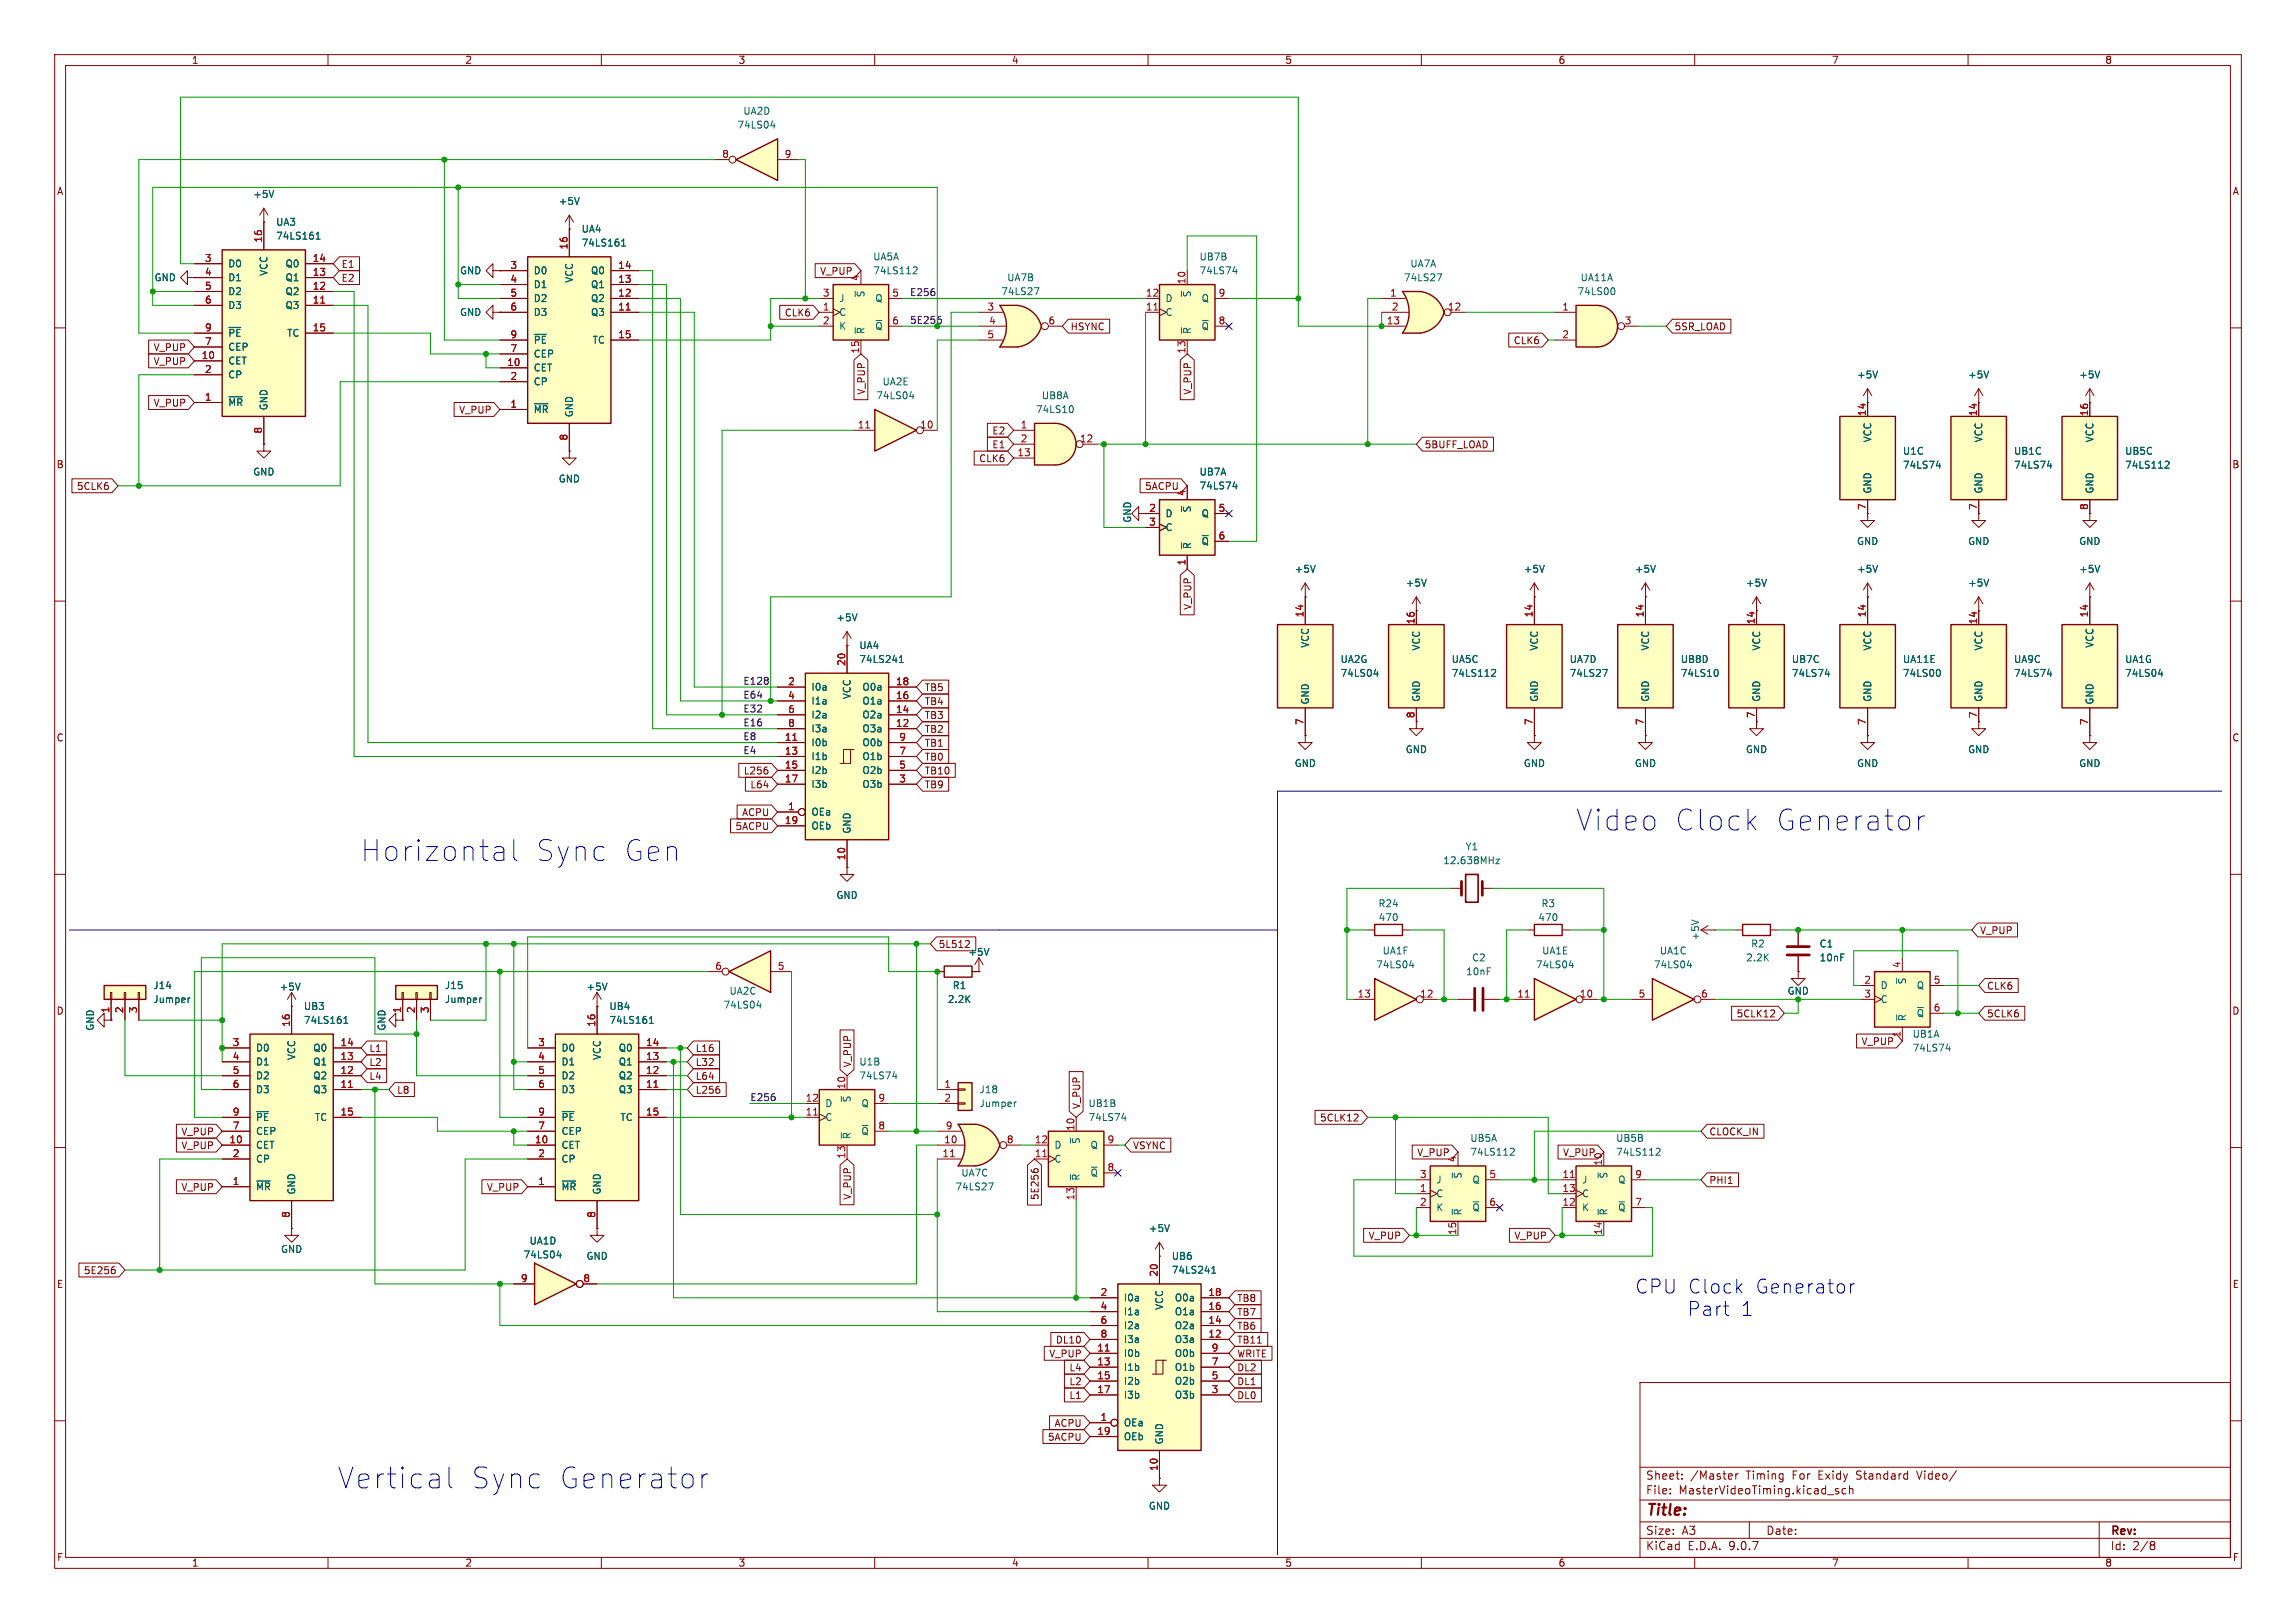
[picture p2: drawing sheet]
<svg xmlns="http://www.w3.org/2000/svg" width="420mm" height="297mm" viewBox="0 0 420 297" stroke-linecap="round" stroke-linejoin="round" font-family="sans-serif">
<defs><g id="words">
<g font-size="5.3" fill="#0000c2">
<text x="288.3" y="152.3">Video</text>
<text x="306.2" y="152.3">Clock</text>
<text x="324.4" y="152.3">Generator</text>
<text x="66" y="157.8">Horizontal</text>
<text x="97.8" y="157.8">Sync</text>
<text x="113.7" y="157.8">Gen</text>
<text x="61.8" y="272.6">Vertical</text>
<text x="86" y="272.6">Sync</text>
<text x="101.8" y="272.6">Generator</text>
</g>
<g font-size="3.5" fill="#0000c2">
<text x="299" y="236.9">CPU Clock</text>
<text x="320.9" y="236.9">Generator</text>
<text x="318.3" y="241">1</text>
</g>
<text font-size="2.8" fill="#840000" x="301" y="277.9">Title:</text>
<g font-size="2.1" fill="#840000">
<text x="301" y="273.7">File:</text>
<text x="301" y="271">Sheet:</text>
<text x="307.1" y="273.7">MasterVideoTiming.kicad_sch</text>
<text x="309.2" y="271">/Master</text>
<text x="319.4" y="271">Timing</text>
<text x="328" y="271">For</text>
<text x="332.9" y="271">Exidy</text>
<text x="340" y="271">Standard</text>
<text x="351.3" y="271">Video/</text>
<text x="301" y="281.1">Size:</text>
<text x="307.6" y="281.1">A3</text>
<text x="323" y="281.1">Date:</text>
<text x="386" y="281.3">Rev:</text>
<text x="301" y="283.9">KiCad</text>
<text x="308.7" y="283.9">E.D.A.</text>
<text x="316.3" y="283.9">9.0.7</text>
<text x="386" y="283.9">Id:</text>
<text x="390.1" y="283.9">2/8</text>
</g>
<g font-size="1.8" fill="#840000">
<text x="35" y="11.9">1</text>
<text x="85" y="11.9">2</text>
<text x="135" y="11.9">3</text>
<text x="185" y="11.9">4</text>
<text x="235" y="11.9">5</text>
<text x="285" y="11.9">6</text>
<text x="335" y="11.9">7</text>
<text x="385" y="11.9">8</text>
<text x="10.3" y="35.9">A</text>
<text x="408.3" y="35.9">A</text>
<text x="62.4" y="49.2">E1</text>
<text x="62.4" y="51.8">E2</text>
<text x="149.9" y="50.5">V_PUP</text>
<text x="143.5" y="58.1">CLK6</text>
<text x="28" y="64.5">V_PUP</text>
<text x="195.7" y="60.6">HSYNC</text>
<text x="276.8" y="63.2">CLK6</text>
<text x="306.2" y="60.6">5SR_LOAD</text>
<text x="28" y="67">V_PUP</text>
<text x="28" y="74.6">V_PUP</text>
<text x="83.9" y="75.9">V_PUP</text>
<text x="158.4" y="72.3" transform="rotate(-90 158.4 72.3)">V_PUP</text>
<text x="218.1" y="72.3" transform="rotate(-90 218.1 72.3)">V_PUP</text>
<text x="181.4" y="79.7">E2</text>
<text x="181.4" y="82.2">E1</text>
<text x="260.5" y="82.2">5BUFF_LOAD</text>
<text x="10.3" y="85.9">B</text>
<text x="14" y="89.9">5CLK6</text>
<text x="179" y="84.8">CLK6</text>
<text x="209.4" y="89.9">5ACPU</text>
<text x="408.2" y="85.9">B</text>
<text x="210.1" y="93.7">2</text>
<text x="218.1" y="111.7" transform="rotate(-90 218.1 111.7)">V_PUP</text>
<text x="169.1" y="131.8">TB3</text>
<text x="169.1" y="126.7">TB5</text>
<text x="169.1" y="129.2">TB4</text>
<text x="10.3" y="135.9">C</text>
<text x="169.1" y="136.8">TB1</text>
<text x="169.1" y="134.3">TB2</text>
<text x="408.2" y="135.9">C</text>
<text x="136" y="141.9">L256</text>
<text x="169.1" y="141.9">TB10</text>
<text x="169.1" y="139.4">TB0</text>
<text x="135.6" y="149.5">ACPU</text>
<text x="137.2" y="144.5">L64</text>
<text x="169.1" y="144.5">TB9</text>
<text x="134.4" y="152.1">5ACPU</text>
<text x="171.6" y="173.7">5L512</text>
<text x="362.1" y="171.1">V_PUP</text>
<text x="10.3" y="185.9">D</text>
<text x="363.4" y="181.3">CLK6</text>
<text x="408.2" y="185.9">D</text>
<text x="317.6" y="186.4">5CLK12</text>
<text x="340.4" y="191.5">V_PUP</text>
<text x="347.7" y="189.9" transform="rotate(-90 347.7 189.9)">1</text>
<text x="363.4" y="186.4">5CLK6</text>
<text x="67.5" y="195.3">L2</text>
<text x="67.5" y="192.7">L1</text>
<text x="67.5" y="197.8">L4</text>
<text x="127.2" y="192.7">L16</text>
<text x="127.2" y="195.3">L32</text>
<text x="127.2" y="197.8">L64</text>
<text x="155.9" y="195.4" transform="rotate(-90 155.9 195.4)">V_PUP</text>
<text x="72.5" y="200.3">L8</text>
<text x="127.2" y="200.3">L256</text>
<text x="197.8" y="203" transform="rotate(-90 197.8 203)">V_PUP</text>
<text x="33.1" y="208">V_PUP</text>
<text x="241.4" y="205.4">5CLK12</text>
<text x="312.6" y="208">CLOCK_IN</text>
<text x="33.1" y="210.5">V_PUP</text>
<text x="207.2" y="210.5">VSYNC</text>
<text x="259.1" y="211.8">V_PUP</text>
<text x="285.8" y="211.8">V_PUP</text>
<text x="33.1" y="218.1">V_PUP</text>
<text x="89" y="218.1">V_PUP</text>
<text x="155.9" y="219.6" transform="rotate(-90 155.9 219.6)">V_PUP</text>
<text x="190.2" y="219.7" transform="rotate(-90 190.2 219.7)">5E256</text>
<text x="312.6" y="216.9">PHI1</text>
<text x="250.3" y="227">V_PUP</text>
<text x="276.9" y="227">V_PUP</text>
<text x="15.2" y="233.4">5E256</text>
<text x="10.3" y="235.9">E</text>
<text x="226.2" y="238.4">TB8</text>
<text x="408.3" y="235.9">E</text>
<text x="226.2" y="241">TB7</text>
<text x="226.2" y="243.5">TB6</text>
<text x="191.8" y="248.6">V_PUP</text>
<text x="193" y="246.1">DL10</text>
<text x="195.5" y="251.1">L4</text>
<text x="226.2" y="248.6">WRITE</text>
<text x="226.2" y="246.1">TB11</text>
<text x="226.2" y="251.1">DL2</text>
<text x="195.5" y="256.2">L1</text>
<text x="195.5" y="253.7">L2</text>
<text x="226.2" y="253.7">DL1</text>
<text x="226.2" y="256.2">DL0</text>
<text x="191.6" y="263.8">5ACPU</text>
<text x="192.8" y="261.3">ACPU</text>
<text x="10.3" y="285.9">F</text>
<text x="35" y="286.9">1</text>
<text x="85" y="286.9">2</text>
<text x="135" y="286.9">3</text>
<text x="185" y="286.9">4</text>
<text x="235" y="286.9">5</text>
<text x="285" y="286.9">6</text>
<text x="335" y="286.9">7</text>
<text x="385" y="286.9">8</text>
<text x="408.3" y="285.9">F</text>
</g>
<g font-size="1.8" fill="#006464">
<text x="134.8" y="23.7">74LS04</text>
<text x="135.9" y="21.2">UA2D</text>
<text x="46.2" y="36.4">+5V</text>
<text x="50.4" y="41.5">UA3</text>
<text x="102.1" y="37.7">+5V</text>
<text x="50.4" y="44">74LS161</text>
<text x="106.3" y="45.3">74LS161</text>
<text x="106.3" y="42.8">UA4</text>
<text x="159.6" y="47.9">UA5A</text>
<text x="219.3" y="47.9">UB7B</text>
<text x="28.2" y="51.7">GND</text>
<text x="41.7" y="49.1">D0</text>
<text x="41.7" y="51.7">D1</text>
<text x="49.1" y="50.6" transform="rotate(-90 49.1 50.6)">VCC</text>
<text x="52.1" y="49.1">Q0</text>
<text x="52.1" y="51.7">Q1</text>
<text x="84.1" y="50.4">GND</text>
<text x="97.5" y="50.4">D0</text>
<text x="97.5" y="52.9">D1</text>
<text x="105" y="51.8" transform="rotate(-90 105 51.8)">VCC</text>
<text x="108" y="50.4">Q0</text>
<text x="108" y="52.9">Q1</text>
<text x="159.6" y="50.4">74LS112</text>
<text x="184.1" y="51.7">UA7B</text>
<text x="219.3" y="50.4">74LS74</text>
<text x="256.7" y="51.7">74LS27</text>
<text x="257.9" y="49.1">UA7A</text>
<text x="289" y="51.7">UA11A</text>
<text x="41.7" y="54.2">D2</text>
<text x="41.7" y="56.7">D3</text>
<text x="52.1" y="54.2">Q2</text>
<text x="52.1" y="56.7">Q3</text>
<text x="84.1" y="58">GND</text>
<text x="97.5" y="55.5">D2</text>
<text x="97.5" y="58">D3</text>
<text x="108" y="55.5">Q2</text>
<text x="108" y="58">Q3</text>
<text x="153.4" y="55.5">J</text>
<text x="153.4" y="58">C</text>
<text x="158.3" y="54.5" transform="rotate(-90 158.3 54.5)">~{S}</text>
<text x="160" y="55.5">Q</text>
<text x="183.1" y="54.2">74LS27</text>
<text x="213.1" y="55.5">D</text>
<text x="213.1" y="58">C</text>
<text x="218" y="54.5" transform="rotate(-90 218 54.5)">~{S}</text>
<text x="219.7" y="55.5">Q</text>
<text x="288.5" y="54.2">74LS00</text>
<text x="41.7" y="61.8">~{PE}</text>
<text x="41.7" y="64.4">CEP</text>
<text x="52.4" y="61.8">TC</text>
<text x="97.5" y="63.1">~{PE}</text>
<text x="97.5" y="65.6">CEP</text>
<text x="108.3" y="63.1">TC</text>
<text x="153.4" y="60.6">K</text>
<text x="158.3" y="61.2" transform="rotate(-90 158.3 61.2)">~{R}</text>
<text x="160" y="60.6">~{Q}</text>
<text x="218" y="61.2" transform="rotate(-90 218 61.2)">~{R}</text>
<text x="219.7" y="60.6">~{Q}</text>
<text x="41.7" y="66.9">CET</text>
<text x="41.7" y="69.4">CP</text>
<text x="97.5" y="68.2">CET</text>
<text x="97.5" y="70.7">CP</text>
<text x="161.3" y="70.7">UA2E</text>
<text x="339.6" y="69.4">+5V</text>
<text x="359.9" y="69.4">+5V</text>
<text x="380.2" y="69.4">+5V</text>
<text x="41.7" y="74.5">~{MR}</text>
<text x="49.1" y="75.2" transform="rotate(-90 49.1 75.2)">GND</text>
<text x="97.5" y="75.8">~{MR}</text>
<text x="105" y="76.5" transform="rotate(-90 105 76.5)">GND</text>
<text x="160.2" y="73.3">74LS04</text>
<text x="189.4" y="75.8">74LS10</text>
<text x="190.5" y="73.3">UB8A</text>
<text x="342.5" y="81" transform="rotate(-90 342.5 81)">VCC</text>
<text x="348" y="83.4">U1C</text>
<text x="362.8" y="81" transform="rotate(-90 362.8 81)">VCC</text>
<text x="368.3" y="83.4">UB1C</text>
<text x="383.1" y="81" transform="rotate(-90 383.1 81)">VCC</text>
<text x="388.6" y="83.4">UB5C</text>
<text x="46.2" y="87.2">GND</text>
<text x="102.1" y="88.5">GND</text>
<text x="219.3" y="87.2">UB7A</text>
<text x="219.3" y="89.8">74LS74</text>
<text x="348" y="86">74LS74</text>
<text x="368.3" y="86">74LS74</text>
<text x="388.6" y="86">74LS112</text>
<text x="207.1" y="95.7" transform="rotate(-90 207.1 95.7)">GND</text>
<text x="213.1" y="94.8">D</text>
<text x="218" y="93.9" transform="rotate(-90 218 93.9)">~{S}</text>
<text x="219.7" y="94.8">Q</text>
<text x="342.5" y="90.4" transform="rotate(-90 342.5 90.4)">GND</text>
<text x="362.8" y="90.4" transform="rotate(-90 362.8 90.4)">GND</text>
<text x="383.1" y="90.4" transform="rotate(-90 383.1 90.4)">GND</text>
<text x="213.1" y="97.4">C</text>
<text x="218" y="100.6" transform="rotate(-90 218 100.6)">~{R}</text>
<text x="219.7" y="99.9">~{Q}</text>
<text x="339.6" y="99.9">GND</text>
<text x="359.9" y="99.9">GND</text>
<text x="380.2" y="99.9">GND</text>
<text x="236.7" y="105">+5V</text>
<text x="257" y="107.5">+5V</text>
<text x="278.6" y="105">+5V</text>
<text x="299" y="105">+5V</text>
<text x="319.3" y="107.5">+5V</text>
<text x="339.6" y="105">+5V</text>
<text x="359.9" y="107.5">+5V</text>
<text x="380.2" y="105">+5V</text>
<text x="152.9" y="113.9">+5V</text>
<text x="157.1" y="119">UA4</text>
<text x="239.6" y="118.6" transform="rotate(-90 239.6 118.6)">VCC</text>
<text x="259.9" y="119.1" transform="rotate(-90 259.9 119.1)">VCC</text>
<text x="281.5" y="119.1" transform="rotate(-90 281.5 119.1)">VCC</text>
<text x="301.9" y="119.1" transform="rotate(-90 301.9 119.1)">VCC</text>
<text x="322.2" y="119.1" transform="rotate(-90 322.2 119.1)">VCC</text>
<text x="342.5" y="119.1" transform="rotate(-90 342.5 119.1)">VCC</text>
<text x="362.8" y="119.1" transform="rotate(-90 362.8 119.1)">VCC</text>
<text x="383.1" y="118.6" transform="rotate(-90 383.1 118.6)">VCC</text>
<text x="157.1" y="121.5">74LS241</text>
<text x="245.1" y="121.5">UA2G</text>
<text x="245.1" y="124.1">74LS04</text>
<text x="265.4" y="124.1">74LS112</text>
<text x="265.4" y="121.5">UA5C</text>
<text x="287" y="121.5">UA7D</text>
<text x="287" y="124.1">74LS27</text>
<text x="307.3" y="121.5">UB8D</text>
<text x="307.3" y="124.1">74LS10</text>
<text x="327.7" y="121.5">UB7C</text>
<text x="327.7" y="124.1">74LS74</text>
<text x="348" y="121.5">UA11E</text>
<text x="348" y="124.1">74LS00</text>
<text x="368.3" y="121.5">UA9C</text>
<text x="368.3" y="124.1">74LS74</text>
<text x="388.6" y="121.5">UA1G</text>
<text x="388.6" y="124.1">74LS04</text>
<text x="148.3" y="126.6">I0a</text>
<text x="148.3" y="129.1">I1a</text>
<text x="148.3" y="131.7">I2a</text>
<text x="155.8" y="128" transform="rotate(-90 155.8 128)">VCC</text>
<text x="157.7" y="126.6">O0a</text>
<text x="157.7" y="129.1">O1a</text>
<text x="157.7" y="131.7">O2a</text>
<text x="239.6" y="129" transform="rotate(-90 239.6 129)">GND</text>
<text x="259.9" y="128.5" transform="rotate(-90 259.9 128.5)">GND</text>
<text x="281.5" y="128.5" transform="rotate(-90 281.5 128.5)">GND</text>
<text x="301.9" y="128.5" transform="rotate(-90 301.9 128.5)">GND</text>
<text x="322.2" y="128.5" transform="rotate(-90 322.2 128.5)">GND</text>
<text x="342.5" y="128.5" transform="rotate(-90 342.5 128.5)">GND</text>
<text x="362.8" y="128.5" transform="rotate(-90 362.8 128.5)">GND</text>
<text x="383.1" y="129" transform="rotate(-90 383.1 129)">GND</text>
<text x="148.3" y="134.2">I3a</text>
<text x="148.3" y="136.8">I0b</text>
<text x="157.7" y="134.2">O3a</text>
<text x="157.7" y="136.8">O0b</text>
<text x="148.3" y="139.3">I1b</text>
<text x="148.3" y="141.8">I2b</text>
<text x="157.7" y="139.3">O1b</text>
<text x="157.7" y="141.8">O2b</text>
<text x="236.7" y="140.6">GND</text>
<text x="257" y="138">GND</text>
<text x="278.6" y="140.6">GND</text>
<text x="299" y="140.6">GND</text>
<text x="319.3" y="138">GND</text>
<text x="339.6" y="140.6">GND</text>
<text x="359.9" y="138">GND</text>
<text x="380.2" y="140.6">GND</text>
<text x="148.3" y="144.4">I3b</text>
<text x="148.3" y="149.5">OEa</text>
<text x="157.7" y="144.4">O3b</text>
<text x="148.3" y="152">OEb</text>
<text x="155.8" y="152.7" transform="rotate(-90 155.8 152.7)">GND</text>
<text x="268" y="155.8">Y1</text>
<text x="263.9" y="158.3">12.638MHz</text>
<text x="152.9" y="164.7">GND</text>
<text x="252.1" y="166.2">R24</text>
<text x="281.9" y="166.2">R3</text>
<text x="252.1" y="168.8">470</text>
<text x="281.3" y="168.8">470</text>
<text x="311" y="172.2" transform="rotate(-90 311 172.2)">+5V</text>
<text x="320.2" y="173.6">R2</text>
<text x="332.7" y="173.6">C1</text>
<text x="177" y="175.1">+5V</text>
<text x="251.6" y="177.4">74LS04</text>
<text x="252.8" y="174.9">UA1F</text>
<text x="268.1" y="178.7">10nF</text>
<text x="269.2" y="176.1">C2</text>
<text x="280.8" y="177.4">74LS04</text>
<text x="282" y="174.9">UA1E</text>
<text x="302.4" y="177.4">74LS04</text>
<text x="303.5" y="174.9">UA1C</text>
<text x="319.3" y="176.1">2.2K</text>
<text x="332.7" y="176.1">10nF</text>
<text x="27.9" y="183.7">Jumper</text>
<text x="27.9" y="181.2">J14</text>
<text x="51" y="181.5">+5V</text>
<text x="55.5" y="185">UB3</text>
<text x="81.3" y="183.7">Jumper</text>
<text x="81.3" y="181.2">J15</text>
<text x="107.2" y="181.5">+5V</text>
<text x="111.4" y="185">UB4</text>
<text x="132.3" y="184.8">74LS04</text>
<text x="133.3" y="182.2">UA2C</text>
<text x="173.3" y="183.7">2.2K</text>
<text x="174.2" y="181.2">R1</text>
<text x="326.9" y="182.2">GND</text>
<text x="343.9" y="181.2">D</text>
<text x="343.9" y="183.7">C</text>
<text x="348.8" y="180.2" transform="rotate(-90 348.8 180.2)">~{S}</text>
<text x="350.5" y="181.2">Q</text>
<text x="17.4" y="188.7" transform="rotate(-90 17.4 188.7)">GND</text>
<text x="55.5" y="187.6">74LS161</text>
<text x="70.7" y="188.7" transform="rotate(-90 70.7 188.7)">GND</text>
<text x="111.4" y="187.6">74LS161</text>
<text x="348.8" y="186.9" transform="rotate(-90 348.8 186.9)">~{R}</text>
<text x="349.8" y="190.1">UB1A</text>
<text x="350.5" y="186.3">~{Q}</text>
<text x="46.7" y="192.6">D0</text>
<text x="46.7" y="195.2">D1</text>
<text x="46.7" y="197.7">D2</text>
<text x="54.2" y="194.1" transform="rotate(-90 54.2 194.1)">VCC</text>
<text x="57.2" y="192.6">Q0</text>
<text x="57.2" y="195.2">Q1</text>
<text x="57.2" y="197.7">Q2</text>
<text x="102.6" y="192.6">D0</text>
<text x="102.6" y="195.2">D1</text>
<text x="102.6" y="197.7">D2</text>
<text x="110.1" y="194.1" transform="rotate(-90 110.1 194.1)">VCC</text>
<text x="113.1" y="192.6">Q0</text>
<text x="113.1" y="195.2">Q1</text>
<text x="113.1" y="197.7">Q2</text>
<text x="157.1" y="195.2">U1B</text>
<text x="157.1" y="197.7">74LS74</text>
<text x="349.8" y="192.6">74LS74</text>
<text x="46.7" y="200.3">D3</text>
<text x="57.2" y="200.3">Q3</text>
<text x="102.6" y="200.3">D3</text>
<text x="113.1" y="200.3">Q3</text>
<text x="150.9" y="202.8">D</text>
<text x="155.8" y="201.8" transform="rotate(-90 155.8 201.8)">~{S}</text>
<text x="157.5" y="202.8">Q</text>
<text x="179.1" y="202.8">Jumper</text>
<text x="179.1" y="200.3">J18</text>
<text x="199" y="202.8">UB1B</text>
<text x="46.7" y="205.3">~{PE}</text>
<text x="46.7" y="207.9">CEP</text>
<text x="57.5" y="205.3">TC</text>
<text x="102.6" y="205.3">~{PE}</text>
<text x="102.6" y="207.9">CEP</text>
<text x="113.4" y="205.3">TC</text>
<text x="150.9" y="205.3">C</text>
<text x="155.8" y="208.5" transform="rotate(-90 155.8 208.5)">~{R}</text>
<text x="157.5" y="207.9">~{Q}</text>
<text x="197.7" y="209.4" transform="rotate(-90 197.7 209.4)">~{S}</text>
<text x="199" y="205.3">74LS74</text>
<text x="268.9" y="209.1">UB5A</text>
<text x="295.5" y="209.1">UB5B</text>
<text x="46.7" y="210.4">CET</text>
<text x="46.7" y="213">CP</text>
<text x="102.6" y="210.4">CET</text>
<text x="102.6" y="213">CP</text>
<text x="175.8" y="215.5">UA7C</text>
<text x="192.8" y="210.4">D</text>
<text x="192.8" y="213">C</text>
<text x="199.4" y="210.4">Q</text>
<text x="199.4" y="215.5">~{Q}</text>
<text x="267.6" y="215.8" transform="rotate(-90 267.6 215.8)">~{S}</text>
<text x="268.9" y="211.7">74LS112</text>
<text x="294.2" y="215.8" transform="rotate(-90 294.2 215.8)">~{S}</text>
<text x="295.5" y="211.7">74LS112</text>
<text x="46.7" y="218">~{MR}</text>
<text x="54.2" y="218.7" transform="rotate(-90 54.2 218.7)">GND</text>
<text x="102.6" y="218">~{MR}</text>
<text x="110.1" y="218.7" transform="rotate(-90 110.1 218.7)">GND</text>
<text x="174.7" y="218">74LS27</text>
<text x="197.7" y="216.2" transform="rotate(-90 197.7 216.2)">~{R}</text>
<text x="262.6" y="216.8">J</text>
<text x="262.6" y="219.3">C</text>
<text x="262.6" y="221.8">K</text>
<text x="269.2" y="216.8">Q</text>
<text x="269.2" y="221.8">~{Q}</text>
<text x="289.3" y="216.8">J</text>
<text x="289.3" y="219.3">C</text>
<text x="289.3" y="221.8">K</text>
<text x="295.9" y="216.8">Q</text>
<text x="295.9" y="221.8">~{Q}</text>
<text x="96.8" y="227.9">UA1D</text>
<text x="210.1" y="225.7">+5V</text>
<text x="267.6" y="222.5" transform="rotate(-90 267.6 222.5)">~{R}</text>
<text x="294.2" y="222.5" transform="rotate(-90 294.2 222.5)">~{R}</text>
<text x="51.3" y="229.5">GND</text>
<text x="95.7" y="230.5">74LS04</text>
<text x="107.2" y="230.7">GND</text>
<text x="214.2" y="233.3">74LS241</text>
<text x="214.2" y="230.7">UB6</text>
<text x="205.5" y="238.4">I0a</text>
<text x="213" y="239.8" transform="rotate(-90 213 239.8)">VCC</text>
<text x="214.8" y="238.4">O0a</text>
<text x="205.5" y="240.9">I1a</text>
<text x="205.5" y="243.4">I2a</text>
<text x="205.5" y="246">I3a</text>
<text x="214.8" y="240.9">O1a</text>
<text x="214.8" y="243.4">O2a</text>
<text x="214.8" y="246">O3a</text>
<text x="205.5" y="248.5">I0b</text>
<text x="205.5" y="251.1">I1b</text>
<text x="214.8" y="248.5">O0b</text>
<text x="214.8" y="251.1">O1b</text>
<text x="205.5" y="253.6">I2b</text>
<text x="205.5" y="256.1">I3b</text>
<text x="214.8" y="253.6">O2b</text>
<text x="214.8" y="256.1">O3b</text>
<text x="205.5" y="261.2">OEa</text>
<text x="205.5" y="263.8">OEb</text>
<text x="213" y="264.4" transform="rotate(-90 213 264.4)">GND</text>
<text x="210.1" y="276.5">GND</text>
</g>
<g font-size="1.8" fill="#a90000">
<text x="132" y="29">8</text>
<text x="143.4" y="29">9</text>
<text x="48" y="44.5" transform="rotate(-90 48 44.5)">16</text>
<text x="103.9" y="45.8" transform="rotate(-90 103.9 45.8)">16</text>
<text x="37.4" y="48">3</text>
<text x="37.4" y="50.5">4</text>
<text x="37.4" y="53.1">5</text>
<text x="57.1" y="48">14</text>
<text x="57.1" y="50.5">13</text>
<text x="57.1" y="53.1">12</text>
<text x="93.3" y="49.3">3</text>
<text x="93.3" y="51.8">4</text>
<text x="113" y="49.3">14</text>
<text x="113" y="51.8">13</text>
<text x="157.2" y="51.5" transform="rotate(-90 157.2 51.5)">4</text>
<text x="216.9" y="52.1" transform="rotate(-90 216.9 52.1)">10</text>
<text x="37.4" y="55.6">6</text>
<text x="57.1" y="55.6">11</text>
<text x="93.3" y="54.4">5</text>
<text x="93.3" y="56.9">6</text>
<text x="113" y="54.4">12</text>
<text x="113" y="56.9">11</text>
<text x="150.4" y="54.4">3</text>
<text x="150.4" y="56.9">1</text>
<text x="150.4" y="59.4">2</text>
<text x="163.1" y="54.4">5</text>
<text x="163.1" y="59.4">6</text>
<text x="180.5" y="56.9">3</text>
<text x="180.8" y="59.4">4</text>
<text x="191.7" y="59.4">6</text>
<text x="209.5" y="54.4">12</text>
<text x="209.5" y="56.9">11</text>
<text x="222.8" y="54.4">9</text>
<text x="222.8" y="59.4">8</text>
<text x="253.6" y="59.4">13</text>
<text x="254.2" y="54.4">1</text>
<text x="254.5" y="56.9">2</text>
<text x="264.8" y="56.9">12</text>
<text x="285.7" y="56.9">1</text>
<text x="297.1" y="59.4">3</text>
<text x="36.8" y="65.8">10</text>
<text x="37.4" y="60.7">9</text>
<text x="37.4" y="63.2">7</text>
<text x="57.1" y="60.7">15</text>
<text x="93.3" y="62">9</text>
<text x="93.3" y="64.5">7</text>
<text x="113" y="62">15</text>
<text x="157.2" y="64.8" transform="rotate(-90 157.2 64.8)">15</text>
<text x="180.5" y="62">5</text>
<text x="216.9" y="64.8" transform="rotate(-90 216.9 64.8)">13</text>
<text x="285.7" y="62">2</text>
<text x="37.4" y="68.3">2</text>
<text x="92.7" y="67.1">10</text>
<text x="93.3" y="69.6">2</text>
<text x="37.4" y="73.4">1</text>
<text x="93.3" y="74.7">1</text>
<text x="341.4" y="76.2" transform="rotate(-90 341.4 76.2)">14</text>
<text x="361.7" y="76.2" transform="rotate(-90 361.7 76.2)">14</text>
<text x="382" y="76.2" transform="rotate(-90 382 76.2)">16</text>
<text x="48" y="79.4" transform="rotate(-90 48 79.4)">8</text>
<text x="103.9" y="80.7" transform="rotate(-90 103.9 80.7)">8</text>
<text x="156.8" y="78.5">11</text>
<text x="168.2" y="78.5">10</text>
<text x="186" y="83.6">13</text>
<text x="186.6" y="78.5">1</text>
<text x="186.6" y="81">2</text>
<text x="197.4" y="81">12</text>
<text x="216.9" y="90.9" transform="rotate(-90 216.9 90.9)">4</text>
<text x="222.8" y="93.7">5</text>
<text x="341.4" y="93.4" transform="rotate(-90 341.4 93.4)">7</text>
<text x="361.7" y="93.4" transform="rotate(-90 361.7 93.4)">7</text>
<text x="382" y="93.4" transform="rotate(-90 382 93.4)">8</text>
<text x="210.1" y="96.3">3</text>
<text x="222.8" y="98.8">6</text>
<text x="216.9" y="103.6" transform="rotate(-90 216.9 103.6)">1</text>
<text x="238.5" y="113.1" transform="rotate(-90 238.5 113.1)">14</text>
<text x="280.4" y="113.1" transform="rotate(-90 280.4 113.1)">14</text>
<text x="300.7" y="113.1" transform="rotate(-90 300.7 113.1)">14</text>
<text x="341.4" y="113.1" transform="rotate(-90 341.4 113.1)">14</text>
<text x="382" y="113.1" transform="rotate(-90 382 113.1)">14</text>
<text x="258.8" y="114.3" transform="rotate(-90 258.8 114.3)">16</text>
<text x="321.1" y="114.3" transform="rotate(-90 321.1 114.3)">14</text>
<text x="361.7" y="114.3" transform="rotate(-90 361.7 114.3)">14</text>
<text x="144.1" y="125.5">2</text>
<text x="154.7" y="122" transform="rotate(-90 154.7 122)">20</text>
<text x="163.8" y="125.5">18</text>
<text x="144.1" y="128">4</text>
<text x="144.1" y="130.6">6</text>
<text x="163.8" y="128">16</text>
<text x="163.8" y="130.6">14</text>
<text x="258.8" y="131.5" transform="rotate(-90 258.8 131.5)">8</text>
<text x="321.1" y="131.5" transform="rotate(-90 321.1 131.5)">7</text>
<text x="361.7" y="131.5" transform="rotate(-90 361.7 131.5)">7</text>
<text x="143.5" y="135.6">11</text>
<text x="144.1" y="133.1">8</text>
<text x="163.8" y="133.1">12</text>
<text x="164.4" y="135.6">9</text>
<text x="238.5" y="132.8" transform="rotate(-90 238.5 132.8)">7</text>
<text x="280.4" y="132.8" transform="rotate(-90 280.4 132.8)">7</text>
<text x="300.7" y="132.8" transform="rotate(-90 300.7 132.8)">7</text>
<text x="341.4" y="132.8" transform="rotate(-90 341.4 132.8)">7</text>
<text x="382" y="132.8" transform="rotate(-90 382 132.8)">7</text>
<text x="143.5" y="138.2">13</text>
<text x="143.5" y="140.7">15</text>
<text x="143.5" y="143.3">17</text>
<text x="164.4" y="138.2">7</text>
<text x="164.4" y="140.7">5</text>
<text x="164.4" y="143.3">3</text>
<text x="144.1" y="148.3">1</text>
<text x="143.5" y="150.9">19</text>
<text x="154.7" y="157.5" transform="rotate(-90 154.7 157.5)">10</text>
<text x="130.7" y="177.5">6</text>
<text x="142.2" y="177.5">5</text>
<text x="347.7" y="177.2" transform="rotate(-90 347.7 177.2)">4</text>
<text x="20.1" y="185.5" transform="rotate(-90 20.1 185.5)">1</text>
<text x="22.6" y="185.5" transform="rotate(-90 22.6 185.5)">2</text>
<text x="25.1" y="185.5" transform="rotate(-90 25.1 185.5)">3</text>
<text x="73.4" y="185.5" transform="rotate(-90 73.4 185.5)">1</text>
<text x="75.9" y="185.5" transform="rotate(-90 75.9 185.5)">2</text>
<text x="78.5" y="185.5" transform="rotate(-90 78.5 185.5)">3</text>
<text x="248.2" y="182.6">13</text>
<text x="259.7" y="182.6">12</text>
<text x="277.5" y="182.6">11</text>
<text x="288.9" y="182.6">10</text>
<text x="299.6" y="182.6">5</text>
<text x="311.1" y="182.6">6</text>
<text x="340.9" y="180.1">2</text>
<text x="340.9" y="182.6">3</text>
<text x="353.6" y="180.1">5</text>
<text x="353.6" y="185.2">6</text>
<text x="42.5" y="191.5">3</text>
<text x="53.1" y="188" transform="rotate(-90 53.1 188)">16</text>
<text x="62.2" y="191.5">14</text>
<text x="98.4" y="191.5">3</text>
<text x="109" y="188" transform="rotate(-90 109 188)">16</text>
<text x="118.1" y="191.5">14</text>
<text x="42.5" y="194.1">4</text>
<text x="42.5" y="196.6">5</text>
<text x="62.2" y="194.1">13</text>
<text x="62.2" y="196.6">12</text>
<text x="98.4" y="194.1">4</text>
<text x="98.4" y="196.6">5</text>
<text x="118.1" y="194.1">13</text>
<text x="118.1" y="196.6">12</text>
<text x="42.5" y="199.1">6</text>
<text x="62.2" y="199.1">11</text>
<text x="98.4" y="199.1">6</text>
<text x="118.1" y="199.1">11</text>
<text x="147.3" y="201.7">12</text>
<text x="154.7" y="199.4" transform="rotate(-90 154.7 199.4)">10</text>
<text x="160.6" y="201.7">9</text>
<text x="172.6" y="199.1">1</text>
<text x="172.6" y="201.7">2</text>
<text x="41.9" y="209.3">10</text>
<text x="42.5" y="204.2">9</text>
<text x="42.5" y="206.8">7</text>
<text x="62.2" y="204.2">15</text>
<text x="97.7" y="209.3">10</text>
<text x="98.4" y="204.2">9</text>
<text x="98.4" y="206.8">7</text>
<text x="118.1" y="204.2">15</text>
<text x="147.3" y="204.2">11</text>
<text x="160.6" y="206.8">8</text>
<text x="172.6" y="209.3">10</text>
<text x="172.9" y="206.8">9</text>
<text x="184.1" y="209.3">8</text>
<text x="189.2" y="209.3">12</text>
<text x="196.6" y="207.1" transform="rotate(-90 196.6 207.1)">10</text>
<text x="202.5" y="209.3">9</text>
<text x="42.5" y="211.8">2</text>
<text x="98.4" y="211.8">2</text>
<text x="154.7" y="212.1" transform="rotate(-90 154.7 212.1)">13</text>
<text x="172.3" y="211.8">11</text>
<text x="189.2" y="211.8">11</text>
<text x="202.5" y="214.4">8</text>
<text x="259.6" y="215.6">3</text>
<text x="266.4" y="212.8" transform="rotate(-90 266.4 212.8)">4</text>
<text x="272.3" y="215.6">5</text>
<text x="285.7" y="215.6">11</text>
<text x="293.1" y="213.4" transform="rotate(-90 293.1 213.4)">10</text>
<text x="299" y="215.6">9</text>
<text x="42.5" y="216.9">1</text>
<text x="98.4" y="216.9">1</text>
<text x="196.6" y="219.8" transform="rotate(-90 196.6 219.8)">13</text>
<text x="259.6" y="218.2">1</text>
<text x="259.6" y="220.7">2</text>
<text x="272.3" y="220.7">6</text>
<text x="285.7" y="218.2">13</text>
<text x="285.7" y="220.7">12</text>
<text x="299" y="220.7">7</text>
<text x="53.1" y="223" transform="rotate(-90 53.1 223)">8</text>
<text x="109" y="223" transform="rotate(-90 109 223)">8</text>
<text x="266.4" y="226.1" transform="rotate(-90 266.4 226.1)">15</text>
<text x="293.1" y="226.1" transform="rotate(-90 293.1 226.1)">14</text>
<text x="211.8" y="233.7" transform="rotate(-90 211.8 233.7)">20</text>
<text x="95.2" y="234.7">9</text>
<text x="106.6" y="234.7">8</text>
<text x="201.2" y="237.2">2</text>
<text x="201.2" y="239.8">4</text>
<text x="220.9" y="237.2">18</text>
<text x="220.9" y="239.8">16</text>
<text x="201.2" y="242.3">6</text>
<text x="201.2" y="244.9">8</text>
<text x="220.9" y="242.3">14</text>
<text x="220.9" y="244.9">12</text>
<text x="200.6" y="247.4">11</text>
<text x="200.6" y="249.9">13</text>
<text x="221.5" y="247.4">9</text>
<text x="221.5" y="249.9">7</text>
<text x="200.6" y="252.5">15</text>
<text x="200.6" y="255">17</text>
<text x="221.5" y="252.5">5</text>
<text x="221.5" y="255">3</text>
<text x="200.6" y="262.6">19</text>
<text x="201.2" y="260.1">1</text>
<text x="211.8" y="269.3" transform="rotate(-90 211.8 269.3)">10</text>
</g>
<g font-size="1.8" fill="#0f0f0f">
<text x="166.4" y="59.3">5E256</text>
<text x="166.4" y="54.3">E256</text>
<text x="135.9" y="125.4">E128</text>
<text x="135.9" y="130.5">E32</text>
<text x="135.9" y="127.9">E64</text>
<text x="135.9" y="135.5">E8</text>
<text x="135.9" y="133">E16</text>
<text x="135.9" y="138.1">E4</text>
<text x="137.2" y="201.6">E256</text>
</g>
</g></defs>
<g fill="none" stroke="#840000" stroke-width=".18">
<path d="M10 10h400v277h-400zM12 12h396v273h-396zM60 10v2M110 10v2M160 10v2M210 10v2M260 10v2M310 10v2M360 10v2M10 60h2M408 60h2M10 110h2"/>
<path d="M408 110h2M10 160h2M408 160h2M10 210h2M408 210h2M300 253h108v32h-108zM10 260h2M300 278.5h108M300 274.5h108M300 268.5h108M305.5 273.2v.2M305.5 272.5v.1"/>
<path d="M307.7 270.5v.2M307.7 269.8v.1M317.5 269.7v1M317.9 269.7l-.2 .1-.2 .2M320 278.5v3M336.3 272.5l-.4-.1-.2 .2 .1 .2 .5 .2v.3h-.6M337.7 272.5l-.5-.1-.3 .3v.4l.2 .2h.6M338.3 272.5l.2-.1 .4 .1v.9M338.3 271.9v1.5M350.6 269.2l.5 1.5M384 278.5v6.5M408 260h2"/>
<path d="M60 285v2M110 285v2M160 285v2M210 285v2M260 285v2M300 281.5h108M310 285v2M360 285v2M393.6 282.1l.4 .1 .2 .2-.3 .3M393.6 282.7h.3M393.9 282.7l.2 .2 .1 .4-.2 .2-.4 .1"/>
</g>
<path d="M336.5 76.2h10.2v15.2h-10.2z" fill="#ffffc2"/>
<path d="M336.5 76.2h10.2v15.2h-10.2z" fill="none" stroke="#840000" stroke-width=".25"/>
<path d="M341.6 73.7v2.5M341.6 91.4v2.6M328.9 177.8v1.3h1.3l-1.3 1.2-1.2-1.2h1.2M328.9 177.8h.1M328.9 170.2v2.8M328.9 175v2.8" fill="none" stroke="#840000" stroke-width=".18"/>
<path d="M354.2 85.2h.8M354.8 84.8v.9" fill="none" stroke="#006464" stroke-width=".18"/>
<path d="M326.9 173.2h4.1M326.9 174.8h4.1" fill="none" stroke="#840000" stroke-width=".51"/>
<path d="M302.3 179.1l7.6 3.8-7.6 3.8z" fill="#ffffc2"/>
<path d="M302.3 179.1l7.6 3.8-7.6 3.8zM318.8 169.2h5v2h-5z" fill="none" stroke="#840000" stroke-width=".25"/>
<g fill="none" stroke="#840000" stroke-width=".18">
<path d="M311.1 170.2h2.6M311.1 170.2l1.3 .7M312.4 169.4l-1.3 .8M313.7 170.2h.1M317.5 170.2h1.3M323.8 170.2h1.3M298.4 182.9h3.9M311.1 182.9h2.6"/>
<circle cx="310.5" cy="182.9" r=".63"/>
</g>
<path d="M308.6 176.7h.8M309.2 176.3v.8M309.4 168.4l1.3 .4" fill="none" stroke="#006464" stroke-width=".18"/>
<path d="M280.7 179.1l7.6 3.8-7.6 3.8z" fill="#ffffc2"/>
<path d="M280.7 169.2h5v2h-5zM280.7 179.1l7.6 3.8-7.6 3.8z" fill="none" stroke="#840000" stroke-width=".25"/>
<g fill="none" stroke="#840000" stroke-width=".18">
<path d="M279.4 170.2h1.3M285.7 170.2h1.3M266.7 182.9h2.8M271.5 182.9h2.8M276.9 182.9h3.8M289.6 182.9h2.5"/>
<circle cx="288.9" cy="182.9" r=".63"/>
</g>
<path d="M279 182.5h.7" fill="none" stroke="#a90000" stroke-width=".18"/>
<path d="M287.1 176.7h.7M287.7 176.3v.8" fill="none" stroke="#006464" stroke-width=".18"/>
<path d="M269.7 180.8v4.1M271.3 180.8v4.1" fill="none" stroke="#840000" stroke-width=".51"/>
<path d="M342.9 177.8h10.2v10.2h-10.2z" fill="#ffffc2"/>
<path d="M342.9 177.8h10.2v10.2h-10.2z" fill="none" stroke="#840000" stroke-width=".25"/>
<g fill="none" stroke="#840000" stroke-width=".18">
<path d="M341.6 73.7h.1M341.6 71.1l-.7 1.3M341.6 71.1l.8 1.3M341.6 71.1v2.6M361.9 73.7h.1M361.9 71.1l-.7 1.3M361.9 71.1l.8 1.3M361.9 71.1v2.6M341.6 94v1.3h1.3l-1.3 1.2-1.2-1.2h1.2M341.6 94h.1M361.9 94v1.3h1.3l-1.3 1.2-1.2-1.2h1.2M361.9 94h.1"/>
<path d="M361.9 111.8h.1M361.9 109.2v2.6M361.9 109.2l-.7 1.3M361.9 109.2l.8 1.3M382.3 109.2h.1M382.3 106.7l-.8 1.3M382.3 106.7l.7 1.3M382.3 106.7v2.5M259.1 132.1v1.3h1.2l-1.2 1.2-1.3-1.2h1.3M259.1 132.1h.1M341.6 134.6v1.3h1.3l-1.3 1.3-1.2-1.3h1.2M341.6 134.6h.1"/>
<path d="M382.3 134.6v1.3h1.2l-1.2 1.3-1.3-1.3h1.3M382.3 134.6h.1M348 175.3v2.5M19 186.7v-1.3l-1.2 1.3 1.2 1.3v-1.3h1.3M20.3 186.7h.1M340.4 180.3h2.5M340.4 182.9h2.5M342.9 182.2l1.3 .7-1.3 .6M348 188v2.5M353.1 180.3h2.5M353.1 185.4h2.5"/>
</g>
<path d="M343.4 67.9l-.4 1.3M363.8 67.9l-.5 1.3M363.8 106l-.5 1.3M384.1 103.4l-.4 1.3M346.9 185.7v1M356 191.9h.8M356.6 191.5v.8" fill="none" stroke="#006464" stroke-width=".18"/>
<path d="M45.7 189.2h15.3v30.5h-15.3z" fill="#ffffc2"/>
<path d="M45.7 189.2h15.3v30.5h-15.3z" fill="none" stroke="#840000" stroke-width=".25"/>
<g fill="none" stroke="#840000" stroke-width=".18">
<path d="M40.6 191.8h5.1M40.6 194.3h5.1M40.6 196.9h5.1M40.6 199.4h5.1M53.3 184.2v5M61 191.8h5M61 194.3h5M61 196.9h5M61 199.4h5M40.6 204.5h5.1M40.6 207h5.1M40.6 209.6h5.1"/>
<path d="M40.6 212.1h5.1M40.6 217.2h5.1M53.3 219.7v5.1M61 204.5h5M53.3 224.8v1.3h1.3l-1.3 1.2-1.2-1.2h1.2M53.3 224.8h.1"/>
</g>
<path d="M62.9 187.3h.7M62.9 186.4l.4-.4v1.3M47 203.4h2.1M47 216.1h2.4" fill="none" stroke="#006464" stroke-width=".18"/>
<path d="M63.7 199h.8" fill="none" stroke="#a90000" stroke-width=".18"/>
<path d="M149.9 199.4h10.1v10.2h-10.1z" fill="#ffffc2"/>
<path d="M149.9 199.4h10.1v10.2h-10.1z" fill="none" stroke="#840000" stroke-width=".25"/>
<path d="M265.4 162.6h1.9M271.1 162.6h1.9M154.9 196.9v2.5M147.3 201.9h2.6M147.3 204.5h2.6M149.9 203.8l1.2 .7-1.2 .6M154.9 209.6v2.5M160 201.9h2.6M160 207h2.6" fill="none" stroke="#840000" stroke-width=".18"/>
<path d="M148.8 204.1h.8" fill="none" stroke="#a90000" stroke-width=".18"/>
<path d="M273.6 157.2h.7l-.7 .9h.7M163.3 197h.8M163.9 196.6v.8M153.9 207.3v1" fill="none" stroke="#006464" stroke-width=".18"/>
<path d="M267.3 161.3v2.5M271.1 161.3v2.5" fill="none" stroke="#840000" stroke-width=".51"/>
<path d="M268.1 160h2.3v5.1h-2.3z" fill="none" stroke="#840000" stroke-width=".3"/>
<path d="M254 114.3h10.2v15.2h-10.2z" fill="#ffffc2"/>
<path d="M254 114.3h10.2v15.2h-10.2zM172.7 176.8h5.1v2h-5.1z" fill="none" stroke="#840000" stroke-width=".25"/>
<g fill="none" stroke="#840000" stroke-width=".18">
<path d="M259.1 111.8h.1M259.1 109.2v5.1M259.1 109.2l-.8 1.3M259.1 109.2l.7 1.3M280.7 109.2h.1M280.7 106.7l-.8 1.3M280.7 106.7l.7 1.3M280.7 106.7v2.5M341.6 109.2h.1M341.6 106.7l-.7 1.3M341.6 106.7l.8 1.3M341.6 106.7v2.5"/>
<path d="M259.1 129.5v2.6M280.7 134.6v1.3h1.2l-1.2 1.3-1.3-1.3h1.3M280.7 134.6h.1M171.4 177.8h1.3M177.8 177.8h1.3"/>
</g>
<path d="M260.9 106l-.4 1.3M282.5 103.4l-.4 1.3M343.4 103.4l-.4 1.3M273 122.5l.5 .1 .1 .3-.8 .9h.8" fill="none" stroke="#006464" stroke-width=".18"/>
<path d="M251.5 179.1l7.6 3.8-7.6 3.8z" fill="#ffffc2"/>
<path d="M251.5 169.2h5v2h-5zM251.5 179.1l7.6 3.8-7.6 3.8z" fill="none" stroke="#840000" stroke-width=".25"/>
<g fill="none" stroke="#840000" stroke-width=".18">
<path d="M250.2 170.2h1.3M256.5 170.2h1.3M247.6 182.9h3.9M260.3 182.9h2.6M212.1 270.5v1.3h1.3l-1.3 1.2-1.3-1.2h1.3M212.1 270.5h.1"/>
<circle cx="259.7" cy="182.9" r=".63"/>
</g>
<path d="M257.8 176.7h.8M258.4 176.3v.8" fill="none" stroke="#006464" stroke-width=".18"/>
<path d="M261.6 213.4h10.2v10.1h-10.2z" fill="#ffffc2"/>
<path d="M261.6 213.4h10.2v10.1h-10.2z" fill="none" stroke="#840000" stroke-width=".25"/>
<g fill="none" stroke="#840000" stroke-width=".18">
<path d="M48.3 38.1l-.8 1.3M48.3 38.1l.7 1.3M48.3 38.1v2.5M48.3 40.6h.1M48.3 81.3v1.3h1.2l-1.2 1.2-1.3-1.2h1.3M48.3 81.3h.1M259.1 215.9h2.5M259.1 218.4h2.5M261.6 217.8l1.3 .6-1.3 .7M266.7 210.8v2.6M271.8 215.9h2.5M259.1 221h2.5"/>
<path d="M266.7 223.5v2.6M271.8 221h2.5"/>
</g>
<path d="M50.1 34.9l-.4 1.2M276.5 210.1l.4 .1 .1 .3-.8 .9h.8M265.7 221.3v1" fill="none" stroke="#006464" stroke-width=".18"/>
<path d="M212.1 91.4h10.1v10.2h-10.1z" fill="#ffffc2"/>
<path d="M212.1 91.4h10.1v10.2h-10.1z" fill="none" stroke="#840000" stroke-width=".25"/>
<path d="M209.5 94h2.6M209.5 96.5h2.6M212.1 95.9l1.3 .6-1.3 .7M217.2 88.9v2.5M222.2 94h2.6M222.2 99.1h2.6M217.2 101.6v2.5" fill="none" stroke="#840000" stroke-width=".18"/>
<path d="M216.1 99.3v1.1M225.5 89.1h.8M226.1 88.6v.9" fill="none" stroke="#006464" stroke-width=".18"/>
<path d="M40.6 45.7h15.3v30.5h-15.3z" fill="#ffffc2"/>
<path d="M40.6 45.7h15.3v30.5h-15.3z" fill="none" stroke="#840000" stroke-width=".25"/>
<g fill="none" stroke="#840000" stroke-width=".18">
<path d="M35.6 48.3h5M35.6 50.8h5M35.6 53.3h5M35.6 55.9h5M48.3 40.6v5.1M55.9 48.3h5.1M55.9 50.8h5.1M55.9 53.3h5.1M55.9 55.9h5.1M35.6 61h5M35.6 63.5h5M35.6 66h5"/>
<path d="M35.6 68.6h5M35.6 73.7h5M48.3 76.2v5.1M55.9 61h5.1M154.9 158.8v1.2h1.3l-1.3 1.3-1.2-1.3h1.2M154.9 158.8h.1"/>
</g>
<path d="M41.9 59.9h2.1M57.8 43.8h.8M57.8 42.9l.4-.4v1.3M41.9 72.6h2.5" fill="none" stroke="#006464" stroke-width=".18"/>
<path d="M58.7 55.5h.7" fill="none" stroke="#a90000" stroke-width=".18"/>
<path d="M147.3 123.2h15.3v30.5h-15.3z" fill="#ffffc2"/>
<g fill="none" stroke="#840000" stroke-width=".18">
<path d="M154.9 118.1v5.1M238.8 109.2h.1M238.8 106.7l-.8 1.3M238.8 106.7l.7 1.3M238.8 106.7v2.5M142.2 125.7h5.1M142.2 128.3h5.1M142.2 130.8h5.1M142.2 133.4h5.1M142.2 135.9h5.1M142.2 138.4h5.1M155.6 137.2h-1.3v2.5"/>
<path d="M156.2 137.2h-.6v2.5h-1.9M162.6 125.7h5M162.6 128.3h5M162.6 130.8h5M162.6 133.4h5M162.6 135.9h5M162.6 138.4h5M238.8 134.6v1.3h1.2l-1.2 1.3-1.3-1.3h1.3M238.8 134.6h.1M142.2 141h5.1M142.2 143.5h5.1M142.2 148.6h3.8"/>
<path d="M142.2 151.1h5.1M154.9 153.7v5.1M162.6 141h5M162.6 143.5h5"/>
<circle cx="146.7" cy="148.6" r=".63"/>
</g>
<path d="M147.3 123.2h15.3v30.5h-15.3z" fill="none" stroke="#840000" stroke-width=".25"/>
<path d="M145 135.5h.7" fill="none" stroke="#a90000" stroke-width=".18"/>
<path d="M240.6 103.4l-.4 1.3M164.5 121.2h.7M164.5 120.3l.4-.3v1.2" fill="none" stroke="#006464" stroke-width=".18"/>
<path d="M233.7 114.3h10.1v15.2h-10.1z" fill="#ffffc2"/>
<path d="M233.7 114.3h10.1v15.2h-10.1z" fill="none" stroke="#840000" stroke-width=".25"/>
<path d="M34.3 50.8v-1.3l-1.3 1.3 1.3 1.3v-1.3h1.3M35.6 50.8h.1M208.3 94v-1.3l-1.3 1.3 1.3 1.3v-1.3h1.2M154.9 118.1h.1M154.9 115.6l-.7 1.2M154.9 115.6l.8 1.2M154.9 115.6v2.5M238.8 109.2v5.1M238.8 129.5v5.1" fill="none" stroke="#840000" stroke-width=".18"/>
<path d="M156.8 112.3l-.5 1.3M251.3 123.3h.8M251.9 122.9v.9" fill="none" stroke="#006464" stroke-width=".18"/>
<path d="M193 77.5a3.8 3.8 0 0 1 3.8 3.8 3.8 3.8 0 0 1-3.8 3.8z" fill="#ffffc2" stroke="#ffffc2" stroke-width=".18"/>
<path d="M189.2 77.5h3.8v7.6h-3.8z" fill="#ffffc2"/>
<path d="M189.2 77.5h3.8a3.8 3.8 0 0 1 3.8 3.8 3.8 3.8 0 0 1-3.8 3.8h-3.8z" fill="none" stroke="#840000" stroke-width=".25"/>
<g fill="none" stroke="#840000" stroke-width=".18">
<path d="M185.4 78.7h3.8M185.4 81.3h3.8M185.4 83.8h3.8M198.1 81.3h2.6"/>
<circle cx="197.5" cy="81.3" r=".63"/>
</g>
<path d="M196 74.2a.79 .79 0 0 1 0 1.3" fill="none" stroke="#006464" stroke-width=".18"/>
<path d="M97.8 231.1l7.6 3.8-7.6 3.9z" fill="#ffffc2"/>
<path d="M97.8 231.1l7.6 3.8-7.6 3.9z" fill="none" stroke="#840000" stroke-width=".25"/>
<g fill="none" stroke="#840000" stroke-width=".18">
<path d="M94 234.9h3.8M106.7 234.9h2.5M109.2 224.8v1.3h1.3l-1.3 1.2-1.3-1.2h1.3M109.2 224.8h.1"/>
<circle cx="106" cy="234.9" r=".63"/>
</g>
<path d="M101.9 229.8h.8M102.5 229.3v.9" fill="none" stroke="#006464" stroke-width=".18"/>
<path d="M72.4 180.3h7.6v2.6h-7.6z" fill="#ffffc2"/>
<path d="M72.4 180.3h7.6v2.6h-7.6z" fill="none" stroke="#840000" stroke-width=".25"/>
<path d="M72.4 186.7v-1.3l-1.3 1.3 1.3 1.3v-1.3h1.3M73.5 181.6h.3v1.3h-.3zM73.7 186.7h.1M73.7 182.9v3.8M76.1 181.6h.2v1.3h-.2zM76.2 182.9v3.8M78.6 181.6h.3v1.3h-.3zM78.7 182.9v3.8" fill="none" stroke="#840000" stroke-width=".18"/>
<path d="M88.1 182.6l-.3 .1" fill="none" stroke="#006464" stroke-width=".18"/>
<path d="M160 74.9l7.6 3.8-7.6 3.9z" fill="#ffffc2"/>
<path d="M160 74.9l7.6 3.8-7.6 3.9z" fill="none" stroke="#840000" stroke-width=".25"/>
<g fill="none" stroke="#840000" stroke-width=".18">
<path d="M156.2 78.7h3.8M168.9 78.7h2.5M109.2 184.2h.1M109.2 181.6l-.7 1.3M109.2 181.6l.8 1.3M109.2 181.6v2.6"/>
<circle cx="168.3" cy="78.7" r=".63"/>
</g>
<path d="M158.4 78.3h.7" fill="none" stroke="#a90000" stroke-width=".18"/>
<path d="M166.4 72.5h.8M167 72.1v.9M111 179.9l-.4 1.3" fill="none" stroke="#006464" stroke-width=".18"/>
<path d="M101.6 189.2h15.2v30.5h-15.2z" fill="#ffffc2"/>
<path d="M101.6 189.2h15.2v30.5h-15.2z" fill="none" stroke="#840000" stroke-width=".25"/>
<g fill="none" stroke="#840000" stroke-width=".18">
<path d="M301 134.6v1.3h1.3l-1.3 1.3-1.3-1.3h1.3M301 134.6h.1M96.5 191.8h5.1M96.5 194.3h5.1M96.5 196.9h5.1M96.5 199.4h5.1M109.2 184.2v5M116.8 191.8h5.1M116.8 194.3h5.1M116.8 196.9h5.1M116.8 199.4h5.1M96.5 204.5h5.1"/>
<path d="M96.5 207h5.1M96.5 209.6h5.1M96.5 212.1h5.1M96.5 217.2h5.1M109.2 219.7v5.1M116.8 204.5h5.1"/>
</g>
<path d="M118.8 187.3h.7M118.8 186.4l.4-.4v1.3M102.8 203.4h2.2M102.8 216.1h2.5" fill="none" stroke="#006464" stroke-width=".18"/>
<path d="M119.6 199h.7" fill="none" stroke="#a90000" stroke-width=".18"/>
<path d="M356.9 114.3h10.1v15.2h-10.1z" fill="#ffffc2"/>
<path d="M356.9 114.3h10.1v15.2h-10.1z" fill="none" stroke="#840000" stroke-width=".25"/>
<path d="M361.9 111.8v2.5M361.9 132.1v1.3h1.3l-1.3 1.2-1.2-1.2h1.2M361.9 132.1h.1M361.9 129.5v2.6" fill="none" stroke="#840000" stroke-width=".18"/>
<path d="M374.5 123.3h.8M375.1 122.9v.9" fill="none" stroke="#006464" stroke-width=".18"/>
<path d="M336.5 114.3h10.2v15.2h-10.2z" fill="#ffffc2"/>
<path d="M336.5 114.3h10.2v15.2h-10.2z" fill="none" stroke="#840000" stroke-width=".25"/>
<path d="M341.6 109.2v5.1M341.6 129.5v5.1" fill="none" stroke="#840000" stroke-width=".18"/>
<path d="M354.6 122.5a.79 .79 0 0 1 0 1.3" fill="none" stroke="#006464" stroke-width=".18"/>
<path d="M316.2 114.3h10.2v15.2h-10.2z" fill="#ffffc2"/>
<path d="M316.2 114.3h10.2v15.2h-10.2z" fill="none" stroke="#840000" stroke-width=".25"/>
<path d="M321.3 111.8v2.5M321.3 129.5v2.6" fill="none" stroke="#840000" stroke-width=".18"/>
<path d="M333.9 123.3h.8M334.5 122.9v.9" fill="none" stroke="#006464" stroke-width=".18"/>
<path d="M377.2 114.3h10.1v15.2h-10.1z" fill="#ffffc2"/>
<path d="M377.2 114.3h10.1v15.2h-10.1z" fill="none" stroke="#840000" stroke-width=".25"/>
<path d="M382.3 109.2v5.1M382.3 129.5v5.1" fill="none" stroke="#840000" stroke-width=".18"/>
<path d="M394.8 123.3h.8M395.4 122.9v.9" fill="none" stroke="#006464" stroke-width=".18"/>
<path d="M256.5 53.3h3.2M256.5 61h3.2" fill="none" stroke="#ffffc2" stroke-width=".18"/>
<g fill="#ffffc2" stroke="#ffffc2" stroke-width=".18">
<path d="M259.1 55.8l5.1 1.4a5.2 5.2 0 0 1-4.5 3.8z"/>
<path d="M259.7 53.3a5.1 5.1 0 0 1 4.5 3.9l-5 1.2z"/>
</g>
<path d="M256.5 53.3h3.2v7.7h-3.2a6.7 6.7 0 0 0 0-7.7z" fill="#ffffc2"/>
<path d="M259.7 53.3h-3.2a6.6 6.6 0 0 1 0 7.7h3.2M259.7 53.3a5.2 5.2 0 0 1 4.5 3.9 5.2 5.2 0 0 1-4.5 3.8" fill="none" stroke="#840000" stroke-width=".25"/>
<g fill="none" stroke="#840000" stroke-width=".18">
<path d="M252.7 54.6h4.3M252.7 57.2h5M252.7 59.7h4.3M265.4 57.2h2.6M301 109.2h.1M301 106.7l-.8 1.3M301 106.7l.8 1.3M301 106.7v2.5"/>
<circle cx="264.8" cy="57.1" r=".63"/>
</g>
<path d="M262.9 50.1h.8l-.5 1.3M302.8 103.4l-.4 1.3" fill="none" stroke="#006464" stroke-width=".18"/>
<path d="M292.1 55.9a3.8 3.8 0 0 1 3.8 3.8 3.8 3.8 0 0 1-3.8 3.8z" fill="#ffffc2" stroke="#ffffc2" stroke-width=".18"/>
<path d="M288.3 55.9h3.8v7.6h-3.8z" fill="#ffffc2"/>
<path d="M288.3 55.9h3.8a3.8 3.8 0 0 1 3.8 3.8 3.8 3.8 0 0 1-3.8 3.8h-3.8z" fill="none" stroke="#840000" stroke-width=".25"/>
<g fill="none" stroke="#840000" stroke-width=".18">
<path d="M284.5 57.2h3.8M297.2 59.7h2.5M284.5 62.2h3.8"/>
<circle cx="296.5" cy="59.7" r=".63"/>
</g>
<path d="M295.1 52.6a.79 .79 0 0 1 0 1.3" fill="none" stroke="#006464" stroke-width=".18"/>
<path d="M134.6 29.2l7.6-3.8v7.6z" fill="#ffffc2"/>
<path d="M134.6 29.2l7.6-3.8v7.6z" fill="none" stroke="#840000" stroke-width=".25"/>
<g fill="none" stroke="#840000" stroke-width=".18">
<path d="M130.8 29.2h2.5M142.2 29.2h3.8M321.3 132.1v1.3h1.3l-1.3 1.2-1.3-1.2h1.3M321.3 132.1h.1"/>
<circle cx="134" cy="29.2" r=".63"/>
</g>
<path d="M141 23h.8M141.6 22.6v.8" fill="none" stroke="#006464" stroke-width=".18"/>
<path d="M295.9 114.3h10.2v15.2h-10.2z" fill="#ffffc2"/>
<path d="M295.9 114.3h10.2v15.2h-10.2z" fill="none" stroke="#840000" stroke-width=".25"/>
<path d="M301 109.2v5.1M321.3 111.8h.1M321.3 109.2l-.8 1.3M321.3 109.2l.8 1.3M321.3 109.2v2.6M301 129.5v5.1" fill="none" stroke="#840000" stroke-width=".18"/>
<path d="M323.1 106l-.4 1.3M314 122.5a.79 .79 0 0 1 0 1.3" fill="none" stroke="#006464" stroke-width=".18"/>
<path d="M275.6 114.3h10.1v15.2h-10.1z" fill="#ffffc2"/>
<path d="M275.6 114.3h10.1v15.2h-10.1z" fill="none" stroke="#840000" stroke-width=".25"/>
<path d="M382.3 73.7h.1M382.3 71.1l-.8 1.3M382.3 71.1l.7 1.3M382.3 71.1v2.6M280.7 109.2v5.1M280.7 129.5v5.1" fill="none" stroke="#840000" stroke-width=".18"/>
<path d="M384.1 67.9l-.4 1.3M293.2 122.5h.8l-.5 1.3" fill="none" stroke="#006464" stroke-width=".18"/>
<path d="M356.9 76.2h10.1v15.2h-10.1z" fill="#ffffc2"/>
<path d="M356.9 76.2h10.1v15.2h-10.1z" fill="none" stroke="#840000" stroke-width=".25"/>
<path d="M361.9 73.7v2.5M361.9 91.4v2.6" fill="none" stroke="#840000" stroke-width=".18"/>
<path d="M374.5 85.2h.8M375.1 84.8v.9" fill="none" stroke="#006464" stroke-width=".18"/>
<path d="M377.2 76.2h10.1v15.2h-10.1z" fill="#ffffc2"/>
<path d="M377.2 76.2h10.1v15.2h-10.1z" fill="none" stroke="#840000" stroke-width=".25"/>
<path d="M382.3 73.7v2.5M382.3 94v1.3h1.2l-1.2 1.2-1.3-1.2h1.3M382.3 94h.1M382.3 91.4v2.6" fill="none" stroke="#840000" stroke-width=".18"/>
<path d="M396.2 84.4l.5 .1 .1 .3-.8 .9h.8" fill="none" stroke="#006464" stroke-width=".18"/>
<path d="M204.5 234.9h15.2v30.5h-15.2z" fill="#ffffc2"/>
<g fill="none" stroke="#840000" stroke-width=".18">
<path d="M104.1 82.6v1.2h1.3l-1.3 1.3-1.2-1.3h1.2M104.1 82.6h.1M199.4 237.5h5.1M212.1 229.9v5M219.7 237.5h5.1M199.4 240h5.1M199.4 242.6h5.1M199.4 245.1h5.1M199.4 247.6h5.1M199.4 250.2h5.1M199.4 252.7h5.1M199.4 255.3h5.1"/>
<path d="M212.7 248.9h-1.2v2.6M213.4 248.9h-.7v2.6h-1.9M219.7 240h5.1M219.7 242.6h5.1M219.7 245.1h5.1M219.7 247.6h5.1M219.7 250.2h5.1M219.7 252.7h5.1M219.7 255.3h5.1M199.4 260.3h3.8M199.4 262.9h5.1M212.1 265.4v5.1"/>
<circle cx="203.8" cy="260.3" r=".63"/>
</g>
<path d="M204.5 234.9h15.2v30.5h-15.2z" fill="none" stroke="#840000" stroke-width=".25"/>
<path d="M202.2 247.2h.7" fill="none" stroke="#a90000" stroke-width=".18"/>
<path d="M221.7 233h.7M221.7 232.1l.3-.4v1.3" fill="none" stroke="#006464" stroke-width=".18"/>
<path d="M96.5 47h15.3v30.5h-15.3z" fill="#ffffc2"/>
<path d="M96.5 47h15.3v30.5h-15.3z" fill="none" stroke="#840000" stroke-width=".25"/>
<g fill="none" stroke="#840000" stroke-width=".18">
<path d="M91.4 49.5h5.1M91.4 52.1h5.1M91.4 54.6h5.1M91.4 57.2h5.1M104.1 41.9v5.1M111.8 49.5h5M111.8 52.1h5M111.8 54.6h5M111.8 57.2h5M91.4 62.2h5.1M91.4 64.8h5.1M91.4 67.3h5.1"/>
<path d="M91.4 69.9h5.1M91.4 74.9h5.1M104.1 77.5v5.1M111.8 62.2h5"/>
</g>
<path d="M113.7 45h.7M113.7 44.1l.4-.3v1.2M97.8 61.2h2.1M97.8 73.9h2.4" fill="none" stroke="#006464" stroke-width=".18"/>
<path d="M114.5 56.7h.8" fill="none" stroke="#a90000" stroke-width=".18"/>
<path d="M288.3 213.4h10.1v10.1h-10.1z" fill="#ffffc2"/>
<path d="M288.3 213.4h10.1v10.1h-10.1z" fill="none" stroke="#840000" stroke-width=".25"/>
<path d="M53.3 184.2h.1M53.3 181.6l-.7 1.3M53.3 181.6l.8 1.3M53.3 181.6v2.6M285.7 215.9h2.6M285.7 218.4h2.6M288.3 217.8l1.3 .6-1.3 .7M293.4 210.8v2.6M298.4 215.9h2.6M285.7 221h2.6M293.4 223.5v2.6M298.4 221h2.6" fill="none" stroke="#840000" stroke-width=".18"/>
<path d="M287.3 215.5h.7" fill="none" stroke="#a90000" stroke-width=".18"/>
<path d="M54.9 179.9l-.4 1.3M303.1 210.1l.4 .1 .2 .3-.8 .9h.8M292.3 221.3v1" fill="none" stroke="#006464" stroke-width=".18"/>
<path d="M175.3 198.1h2.5v5.1h-2.5z" fill="#ffffc2"/>
<path d="M175.3 198.1h2.5v5.1h-2.5z" fill="none" stroke="#840000" stroke-width=".25"/>
<path d="M171.4 199.4h3.9M175.3 199.3h1.2v.2h-1.2zM171.4 201.9h3.9M175.3 201.8h1.2v.3h-1.2z" fill="none" stroke="#840000" stroke-width=".18"/>
<path d="M185.9 201.7l-.3 .1" fill="none" stroke="#006464" stroke-width=".18"/>
<path d="M175.3 205.7h3.1M175.3 213.4h3.1" fill="none" stroke="#ffffc2" stroke-width=".18"/>
<g fill="#ffffc2" stroke="#ffffc2" stroke-width=".18">
<path d="M177.9 208.2l5 1.4a5.2 5.2 0 0 1-4.4 3.8z"/>
<path d="M178.5 205.7a5.1 5.1 0 0 1 4.4 3.9l-5 1.2z"/>
</g>
<path d="M175.3 205.7h3.1v7.7h-3.1a6.7 6.7 0 0 0 0-7.7z" fill="#ffffc2"/>
<path d="M175.3 205.7h3.1a5.1 5.1 0 0 1 4.5 3.9 5.2 5.2 0 0 1-4.4 3.8h-3.2a6.6 6.6 0 0 0 0-7.7z" fill="none" stroke="#840000" stroke-width=".25"/>
<g fill="none" stroke="#840000" stroke-width=".18">
<path d="M171.4 207h4.4M171.4 209.6h5M171.4 212.1h4.4M184.1 209.6h2.6"/>
<circle cx="183.5" cy="209.5" r=".63"/>
</g>
<path d="M173.9 211.7h.7" fill="none" stroke="#a90000" stroke-width=".18"/>
<path d="M180.8 216.5h.9l-.6 1.2" fill="none" stroke="#006464" stroke-width=".18"/>
<path d="M191.8 207h10.1v10.2h-10.1z" fill="#ffffc2"/>
<path d="M191.8 207h10.1v10.2h-10.1z" fill="none" stroke="#840000" stroke-width=".25"/>
<path d="M189.2 209.6h2.6M189.2 212.1h2.6M191.8 211.5l1.2 .6-1.2 .6M196.8 204.5v2.5M196.8 217.2v2.5M201.9 209.6h2.6M201.9 214.6h2.6" fill="none" stroke="#840000" stroke-width=".18"/>
<path d="M190.7 211.7h.8" fill="none" stroke="#a90000" stroke-width=".18"/>
<path d="M195.8 214.9v1M205.2 204.6h.8M205.8 204.2v.8" fill="none" stroke="#006464" stroke-width=".18"/>
<path d="M152.4 52.1h10.2v10.1h-10.2z" fill="#ffffc2"/>
<path d="M152.4 52.1h10.2v10.1h-10.2z" fill="none" stroke="#840000" stroke-width=".25"/>
<g fill="none" stroke="#840000" stroke-width=".18">
<path d="M104.1 39.4l-.7 1.2M104.1 39.4l.8 1.2M104.1 39.4v2.5M90.2 49.5v-1.2l-1.3 1.2 1.3 1.3v-1.3h1.2M90.2 57.2v-1.3l-1.3 1.3 1.3 1.2v-1.2h1.2M91.4 49.5h.1M91.4 57.2h.1M104.1 41.9h.1M149.9 54.6h2.5M149.9 57.2h2.5M149.9 59.7h2.5M152.4 56.5l1.3 .7-1.3 .6"/>
<path d="M157.5 49.5v2.6M162.6 54.6h2.5M162.6 59.7h2.5M157.5 62.2v2.6M212.1 229.9h.1M212.1 227.3l-.8 1.3M212.1 227.3l.8 1.3M212.1 227.3v2.6"/>
</g>
<path d="M106 36.1l-.5 1.3M156.4 60v1M167.2 48.8l.5 .1 .1 .3-.8 .9h.8M213.9 224.1l-.4 1.3" fill="none" stroke="#006464" stroke-width=".18"/>
<path d="M212.1 52.1h10.1v10.1h-10.1z" fill="#ffffc2"/>
<path d="M212.1 52.1h10.1v10.1h-10.1z" fill="none" stroke="#840000" stroke-width=".25"/>
<path d="M209.5 54.6h2.6M209.5 57.2h2.6M212.1 56.5l1.3 .7-1.3 .6M217.2 49.5v2.6M222.2 54.6h2.6M222.2 59.7h2.6M217.2 62.2v2.6" fill="none" stroke="#840000" stroke-width=".18"/>
<path d="M211.1 56.7h.7" fill="none" stroke="#a90000" stroke-width=".18"/>
<path d="M216.1 60v1M225.5 49.7h.8M226.1 49.3v.8" fill="none" stroke="#006464" stroke-width=".18"/>
<path d="M133.3 177.8l7.7-3.8v7.6z" fill="#ffffc2"/>
<path d="M133.3 177.8l7.7-3.8v7.6z" fill="none" stroke="#840000" stroke-width=".25"/>
<g fill="none" stroke="#840000" stroke-width=".18">
<path d="M129.5 177.8h2.6M141 177.8h3.8"/>
<circle cx="132.7" cy="177.8" r=".63"/>
</g>
<path d="M138.5 184.1h.7M139.1 183.6v.9" fill="none" stroke="#006464" stroke-width=".18"/>
<path d="M19 180.3h7.7v2.6h-7.7z" fill="#ffffc2"/>
<path d="M19 180.3h7.7v2.6h-7.7z" fill="none" stroke="#840000" stroke-width=".25"/>
<path d="M179.1 177.8h.1M179.1 175.3l-.8 1.2M179.1 175.3l.7 1.2M179.1 175.3v2.5M20.2 181.6h.2v1.3h-.2zM20.3 182.9v3.8M22.7 181.6h.3v1.3h-.3zM22.9 182.9v3.8M25.3 181.6h.2v1.3h-.2zM25.4 182.9v3.8" fill="none" stroke="#840000" stroke-width=".18"/>
<path d="M180.9 173.6l-.4 1.2M34.8 182.6l-.3 .1" fill="none" stroke="#006464" stroke-width=".18"/>
<path d="M182.9 55.9h3.2M182.9 63.5h3.2" fill="none" stroke="#ffffc2" stroke-width=".18"/>
<g fill="#ffffc2" stroke="#ffffc2" stroke-width=".18">
<path d="M185.5 58.3l5 1.4a5.2 5.2 0 0 1-4.4 3.8z"/>
<path d="M186.1 55.9a5.1 5.1 0 0 1 4.4 3.8l-5 1.3z"/>
</g>
<path d="M182.9 55.9h3.2v7.6h-3.2a6.7 6.7 0 0 0 0-7.6z" fill="#ffffc2"/>
<path d="M182.9 55.9h3.2a5.1 5.1 0 0 1 4.4 3.8 5.2 5.2 0 0 1-4.4 3.8h-3.2a6.6 6.6 0 0 0 0-7.6z" fill="none" stroke="#840000" stroke-width=".25"/>
<g fill="none" stroke="#840000" stroke-width=".18">
<path d="M35.6 50.8h.1M35.6 48.3h5M35.6 50.8h5M35.6 53.3h5M35.6 55.9h5M48.3 40.6h.1M48.3 40.6v5.1M55.9 48.3h5.1M55.9 50.8h5.1M55.9 53.3h5.1M55.9 55.9h5.1M62.1 47h3.7v2.5h-3.7l-1.1-1.2z"/>
<path d="M62.1 49.5h3.7v2.6h-3.7l-1.1-1.3zM91.4 57.2h.1M91.4 49.5h.1M91.4 57.2h5.1M91.4 49.5h5.1M91.4 52.1h5.1M91.4 54.6h5.1M104.1 41.9h.1M104.1 41.9v5.1M111.8 57.2h5M111.8 49.5h5M111.8 52.1h5"/>
<path d="M111.8 54.6h5M142.6 55.9h6.1l1.2 1.3-1.2 1.2h-6.1zM149.1 48.3h7.3l1.1 1.2-1.1 1.3h-7.3zM179.1 57.2h4.3M179.1 59.7h4.9M191.8 59.7h2.5M195.4 58.4h7.6v2.6h-7.6l-1.1-1.3zM305.9 58.4h10.7v2.6h-10.7l-1.1-1.3zM27.2 64.8h7.2l1.2 1.2-1.2 1.3h-7.2zM27.2 62.2h7.2l1.2 1.3-1.2 1.3h-7.2zM27.2 72.4h7.2l1.2 1.3-1.2 1.2h-7.2zM35.6 61h5"/>
<path d="M35.6 63.5h5M35.6 66h5M35.6 68.6h5M35.6 73.7h5M48.3 76.2v5.1M55.9 61h5.1M83.1 73.7h7.2l1.1 1.2-1.1 1.3h-7.2zM91.4 62.2h5.1M91.4 64.8h5.1M91.4 67.3h5.1M91.4 69.9h5.1M91.4 74.9h5.1"/>
<path d="M104.1 77.5v5.1M111.8 62.2h5M156.2 65.9l1.3-1.1 1.3 1.1v7.2h-2.6zM179.1 62.2h4.3M180.6 77.5h3.7l1.1 1.2-1.1 1.3h-3.7zM215.9 65.9l1.3-1.1 1.2 1.1v7.2h-2.5zM276 61h6.1l1.1 1.2-1.1 1.3h-6.1zM341.6 73.7h.1M341.6 73.7v2.5M361.9 73.7h.1M361.9 73.7v2.5M382.3 73.7h.1"/>
<path d="M382.3 73.7v2.5M13.2 87.6h7.3l1.1 1.3-1.1 1.3h-7.3zM48.3 81.3h.1M104.1 82.6h.1M178.2 82.5h6.1l1.1 1.3-1.1 1.3h-6.1zM180.6 80h3.7l1.1 1.3-1.1 1.3h-3.7zM208.6 87.6h7.5l1.1 1.3-1.1 1.3h-7.5zM209.5 94h2.6M209.5 96.5h2.6M212.1 95.9l1.3 .6-1.3 .7M217.2 88.9v2.5M222.2 94h2.6"/>
<path d="M222.2 99.1h2.6M260.2 80h13v2.6h-13l-1.1-1.3zM341.6 94h.1M341.6 91.4v2.6M361.9 94h.1M361.9 91.4v2.6M382.3 94h.1M382.3 91.4v2.6M154.9 118.1h.1M154.9 118.1v5.1M215.9 105.3l1.3-1.2 1.2 1.2v7.2h-2.5zM217.2 101.6v2.5"/>
<path d="M238.8 109.2h.1M238.8 109.2v5.1M259.1 111.8h.1M259.1 111.8v2.5M280.7 109.2h.1M280.7 109.2v5.1M301 109.2h.1M301 109.2v5.1M321.3 111.8h.1M321.3 111.8v2.5M341.6 109.2h.1M341.6 109.2v5.1"/>
<path d="M361.9 111.8h.1M361.9 111.8v2.5M382.3 109.2h.1M382.3 109.2v5.1M135.1 139.7h6l1.1 1.3-1.1 1.2h-6zM142.2 125.7h5.1M142.2 128.3h5.1M142.2 130.8h5.1M142.2 133.4h5.1M142.2 135.9h5.1M142.2 138.4h5.1M162.6 125.7h5"/>
<path d="M162.6 128.3h5M162.6 130.8h5M162.6 133.4h5M162.6 135.9h5M162.6 138.4h5M168.8 139.7h5.9v2.5h-5.9l-1.2-1.2zM168.8 134.6h4.7v2.6h-4.7l-1.2-1.3zM168.8 137.2h4.7v2.5h-4.7l-1.2-1.3zM168.8 129.5h4.7v2.6h-4.7l-1.2-1.3zM168.8 124.5h4.7v2.5h-4.7l-1.2-1.3zM168.8 132.1h4.7v2.5h-4.7l-1.2-1.2zM168.8 127h4.7v2.5h-4.7l-1.2-1.2z"/>
<path d="M238.8 134.6h.1M238.8 129.5v5.1M259.1 132.1h.1M259.1 129.5v2.6M280.7 134.6h.1M280.7 129.5v5.1M301 134.6h.1M301 129.5v5.1M321.3 132.1h.1M321.3 129.5v2.6M341.6 134.6h.1M341.6 129.5v5.1"/>
<path d="M361.9 132.1h.1M361.9 129.5v2.6M382.3 134.6h.1M382.3 129.5v5.1M133.6 149.9h7.5l1.1 1.2-1.1 1.3h-7.5zM134.8 147.3h6.3l1.1 1.3-1.1 1.3h-6.3zM136.3 142.2h4.8l1.1 1.3-1.1 1.3h-4.8zM140.4 141v.5M142.2 141h5.1M142.2 143.5h5.1M142.2 148.6h3.8M142.2 151.1h5.1"/>
<path d="M154.9 158.8h.1M154.9 153.7v5.1M162.6 141h5M162.6 143.5h5M168.8 142.2h4.7v2.6h-4.7l-1.2-1.3zM171.3 171.4h7.2v2.6h-7.2l-1.1-1.3zM171.4 177.8h1.3M176.8 172.1l.4 .1 .1 .3-.8 .9M177.8 177.8h1.3M179.1 177.8h.1M328.9 177.8h.1M328.9 170.2v2.8"/>
<path d="M328.9 175v2.8M361.8 168.9h7.3v2.6h-7.3l-1.1-1.3zM363.1 179.1h6.1v2.5h-6.1l-1.2-1.3zM20.3 186.7h.1M20.3 182.9v3.8M22.9 182.9v3.8M25.4 182.9v3.8M40.6 191.8h5.1M40.6 194.3h5.1M40.6 196.9h5.1M40.6 199.4h5.1M53.3 184.2h.1"/>
<path d="M53.3 184.2v5M61 191.8h5M61 194.3h5M61 196.9h5M61 199.4h5M67.2 193h3.5v2.6h-3.5l-1.2-1.3zM67.2 190.5h3.5v2.5h-3.5l-1.2-1.2zM67.2 195.6h3.5v2.5h-3.5l-1.2-1.2zM72.2 198.1h3.6v2.6h-3.6l-1.1-1.3zM73.7 186.7h.1M73.7 182.9v3.8M76.2 182.9v3.8"/>
<path d="M78.7 182.9v3.8M96.5 191.8h5.1M96.5 194.3h5.1M96.5 196.9h5.1M96.5 199.4h5.1M109.2 184.2h.1M109.2 184.2v5M116.8 191.8h5.1M116.8 194.3h5.1M116.8 196.9h5.1M116.8 199.4h5.1M126.8 190.5h4.8v2.5h-4.8l-1.1-1.2z"/>
<path d="M126.8 193h4.8v2.6h-4.8l-1.1-1.3zM126.8 198.1h6v2.6h-6l-1.1-1.3zM126.8 195.6h4.8v2.5h-4.8l-1.1-1.2zM131.6 199.4v.5M153.7 188.5h2.5v7.2l-1.3 1.2-1.2-1.2zM195.6 196.1h2.5v7.3l-1.3 1.1-1.2-1.1zM316.7 184.1h8.6l1.1 1.3-1.1 1.3h-8.6zM324.4 184.8l.2 .3v.3l-.8 .7h.8M339.6 189.2h7.3l1.1 1.3-1.1 1.3h-7.3zM363.1 184.1h7.3v2.6h-7.3l-1.2-1.3zM32.3 215.9h7.2l1.1 1.3-1.1 1.2h-7.2zM32.3 208.3h7.2l1.1 1.3-1.1 1.2h-7.2z"/>
<path d="M32.3 205.7h7.2l1.1 1.3-1.1 1.3h-7.2zM40.6 204.5h5.1M40.6 207h5.1M40.6 209.6h5.1M40.6 212.1h5.1M40.6 217.2h5.1M53.3 219.7v5.1M61 204.5h5M88.1 215.9h7.3l1.1 1.3-1.1 1.2h-7.3zM96.5 204.5h5.1M96.5 207h5.1M96.5 209.6h5.1"/>
<path d="M96.5 212.1h5.1M96.5 217.2h5.1M109.2 219.7v5.1M116.8 204.5h5.1M153.7 213.2l1.2-1.1 1.3 1.1v7.3h-2.5zM188 213.2l1.2-1.1 1.3 1.1v7.3h-2.5zM188.6 214v.2M189.1 214.1l.3-.2h.3l.2 .2M206.9 208.3h7.3v2.5h-7.3l-1.2-1.2zM240.5 203.2h8.6l1.1 1.3-1.1 1.2h-8.6zM248.2 203.9l.2 .2v.3l-.8 .7h.8M258.3 209.5h7.3l1.1 1.3-1.1 1.3h-7.3z"/>
<path d="M285 209.5h7.3l1.1 1.3-1.1 1.3h-7.3zM312.3 205.7h10.4v2.6h-10.4l-1.2-1.3zM312.3 214.6h5.7v2.6h-5.7l-1.2-1.3zM316.1 216.6h.8M14.4 231.1h7.3l1.2 1.3-1.2 1.3h-7.3zM20.7 231.8h.3M20.8 232.3l.3 .2v.3l-.3 .3M53.3 224.8h.1M94 234.9h3.8M106.7 234.9h2.5M109.2 224.8h.1M199.4 237.5h5.1"/>
<path d="M212.1 229.9h.1M212.1 229.9v5M219.7 237.5h5.1M225.9 236.2h4.8v2.6h-4.8l-1.1-1.3zM225.9 238.8h4.8v2.5h-4.8l-1.1-1.3zM249.4 224.8h7.3l1.1 1.3-1.1 1.2h-7.3zM276.1 224.8h7.3l1.1 1.3-1.1 1.2h-7.3zM191 246.4h7.3l1.1 1.2-1.1 1.3h-7.3zM192 259.1h6.3l1.1 1.2-1.1 1.3h-6.3zM192.2 243.8h6.1l1.1 1.3-1.1 1.3h-6.1zM194.7 254h3.6l1.1 1.3-1.1 1.2h-3.6zM194.7 248.9h3.6l1.1 1.3-1.1 1.3h-3.6z"/>
<path d="M194.7 251.5h3.6l1.1 1.2-1.1 1.3h-3.6zM199.4 240h5.1M199.4 242.6h5.1M199.4 245.1h5.1M199.4 247.6h5.1M199.4 250.2h5.1M199.4 252.7h5.1M199.4 255.3h5.1M219.7 240h5.1M219.7 242.6h5.1M219.7 245.1h5.1M219.7 247.6h5.1"/>
<path d="M219.7 250.2h5.1M219.7 252.7h5.1M219.7 255.3h5.1M225.9 246.4h6.8v2.5h-6.8l-1.1-1.3zM225.9 241.3h4.8v2.5h-4.8l-1.1-1.2zM225.9 243.8h6v2.6h-6l-1.1-1.3zM225.9 251.5h4.8v2.5h-4.8l-1.1-1.3zM225.9 248.9h4.8v2.6h-4.8l-1.1-1.3zM225.9 254h4.8v2.5h-4.8l-1.1-1.2zM230 245.8h.7M190.8 261.6h7.5l1.1 1.3-1.1 1.3h-7.5zM199.4 260.3h3.8"/>
<path d="M199.4 262.9h5.1M212.1 270.5h.1M212.1 265.4v5.1"/>
<circle cx="191.1" cy="59.7" r=".63"/>
<circle cx="146.7" cy="148.6" r=".63"/>
<circle cx="106" cy="234.9" r=".63"/>
<circle cx="203.8" cy="260.3" r=".63"/>
</g>
<g fill="none" stroke="#006464" stroke-width=".18">
<path d="M50.1 34.9l-.4 1.2M106 36.1l-.5 1.3M41.9 59.9h2.1M57.8 43.8h.8M57.8 42.9l.4-.4v1.3M113.7 45h.7M113.7 44.1l.4-.3v1.2M189.2 52.6h.8l-.5 1.3M41.9 72.6h2.5M97.8 61.2h2.1M97.8 73.9h2.4M343.4 67.9l-.4 1.3"/>
<path d="M363.8 67.9l-.5 1.3M384.1 67.9l-.4 1.3M216.1 99.3v1.1M225.5 89.1h.8M226.1 88.6v.9M354.2 85.2h.8M354.8 84.8v.9M374.5 85.2h.8M375.1 84.8v.9M396.2 84.4l.5 .1 .1 .3-.8 .9h.8M156.8 112.3l-.5 1.3M240.6 103.4l-.4 1.3"/>
<path d="M260.9 106l-.4 1.3M282.5 103.4l-.4 1.3M302.8 103.4l-.4 1.3M323.1 106l-.4 1.3M343.4 103.4l-.4 1.3M363.8 106l-.5 1.3M384.1 103.4l-.4 1.3M164.5 121.2h.7M164.5 120.3l.4-.3v1.2M251.3 123.3h.8M251.9 122.9v.9M273 122.5l.5 .1 .1 .3-.8 .9h.8"/>
<path d="M293.2 122.5h.8l-.5 1.3M314 122.5a.79 .79 0 0 1 0 1.3M333.9 123.3h.8M334.5 122.9v.9M354.6 122.5a.79 .79 0 0 1 0 1.3M374.5 123.3h.8M375.1 122.9v.9M394.8 123.3h.8M395.4 122.9v.9M54.9 179.9l-.4 1.3M111 179.9l-.4 1.3M180.9 173.6l-.4 1.2"/>
<path d="M34.8 182.6l-.3 .1M62.9 187.3h.7M62.9 186.4l.4-.4v1.3M88.1 182.6l-.3 .1M118.8 187.3h.7M118.8 186.4l.4-.4v1.3M47 203.4h2.1M47 216.1h2.4M102.8 203.4h2.2M102.8 216.1h2.5M101.9 229.8h.8M102.5 229.3v.9"/>
<path d="M213.9 224.1l-.4 1.3M221.7 233h.7M221.7 232.1l.3-.4v1.3"/>
</g>
<path d="M171.9 57.9h.2M172 58.4l.2 .2v.3l-.2 .3" fill="none" stroke="#0f0f0f" stroke-width=".18"/>
<g fill="none" stroke="#0000c2" stroke-width=".18">
<path d="M90.9 154.9h.7l.4 .2 .2 .4v2M92.2 157.3l-.4 .2h-.9M92.2 155.8l-.4 .2h-.9M94 153.7v3.2l.2 .4 .3 .2M351 149.3v2.6M352 149.3a.97 .97 0 0 0-1 .8M406.4 144.8h-172.7v139.7M12.7 170.2h221M309.2 238.2v2.5M310.2 238.2a.69 .69 0 0 1 .5 .6 .69 .69 0 0 1-.5 .7h-1M311.8 239.1l.2-.1 .7 .1 .1 .3v1.3M312.8 239.6l-.8 .1a.5 .5 0 0 0-.4 .5 .5 .5 0 0 0 .4 .5l.8-.1"/>
<path d="M314.1 239v1.7M314.8 239a.65 .65 0 0 0-.7 .5M315.3 239h.9M315.6 238.2v2.1l.1 .3 .5 .1M338.5 234.9v1.7M339.2 234.9a.65 .65 0 0 0-.7 .5M82.2 268.5v3.2l.1 .4 .4 .2M128.4 269.7v2.6M129.5 269.7a.97 .97 0 0 0-1.1 .8"/>
</g>
<g fill="none" stroke="#009600" stroke-width=".18">
<path d="M81.3 29.2v33h10.1M83.8 34.3v20.3h7.6M130.8 29.2h-105.4v31.8h10.2M146 29.2h1.3v25.4M27.9 53.3h7.7M35.6 55.9h-7.7v-21.6h143.5v25.4M35.6 48.3h-2.6v-30.5h204.5v41.9h15.2v-2.5M61 55.9h6.3v80h74.9M61 53.3h3.8v85.1h77.4M83.8 52.1h7.6M116.8 54.6h7.7v73.7h17.7M116.8 52.1h5.1v78.7h20.3"/>
<path d="M116.8 49.5h2.6v83.9h22.8M116.8 57.2h10.2v68.5h15.2M141 59.7h8.9M149.9 54.6h-8.9v7.6h-24.2M165.1 54.6h44.4M165.1 59.7h14M179.1 57.2h-5.1v52h-33v19.1M209.5 57.2v24.1M217.2 49.5v-6.3h12.7v55.9h-5.1M224.8 54.6h12.7M252.7 54.6h-2.5v26.7M268 57.2h16.5"/>
<path d="M299.7 59.7h5.1M35.6 68.6h-10.2v20.3M61 61h17.7v3.8h12.7M88.9 64.8v2.5h2.5M91.4 69.9h-29.2v19h-40.6M156.2 78.7h-24.1v52.1M179.1 62.2h-7.7v16.5M283.2 62.2h1.3M200.7 81.3h58.4M201.9 81.3v15.2h7.6M88.9 172.7v14h-10.2M91.4 177.8v26.7h5.1"/>
<path d="M94 172.7v26.7h2.5M129.5 177.8h-93.9v26.7h5M144.8 177.8v26.7M167.6 172.7v34.3M170.2 172.7h-129.6v21.6M246.4 170.2h3.8M257.8 170.2h6.4v12.7M265.4 162.6h-19v20.3h1.2M273 162.6h20.4v20.3M279.4 170.2h-3.8v12.7M287 170.2h6.4M313.7 170.2h3.8"/>
<path d="M325.1 170.2h35.6M348 170.2v5.1M22.9 186.7v10.2h17.7M25.4 186.7h15.2M66 199.4h5.1M68.6 199.4v35.5h25.4M76.2 189.2h-7.6v-13.9h-31.8v24.1h3.8M76.2 186.7v10.2h20.3M94 194.3h2.5M96.5 191.8v-20.3h66.1v6.3h8.8v21.6M121.9 199.4h3.8M121.9 196.9h3.8"/>
<path d="M121.9 191.8h3.8M121.9 194.3h3.8M123.2 194.3v43.2h76.2M124.5 191.8v30.4h46.9M262.9 182.9h3.8M274.3 182.9h2.6M292.1 182.9h6.3M313.7 182.9h26.7M328.9 182.9v2.5h-2.5M340.4 180.3h-1.3v-6.3h19v11.4M355.6 185.4h6.3M355.6 180.3h6.3"/>
<path d="M40.6 212.1h-11.4v20.3M66 204.5h14v2.5h16.5M94 207v2.6h2.5M96.5 212.1h-11.4v20.3h-62.2M121.9 204.5h25.4M137.2 201.9h10.1M162.6 207h8.8M162.6 201.9h8.8M171.4 212.1v27.9h28M171.4 209.6h-3.8v25.3h-58.4M186.7 209.6h2.5M196.8 219.7v17.8"/>
<path d="M204.5 209.6h1.2M250.2 204.5h33v13.9h2.5M255.3 204.5v13.9h3.8M259.1 215.9h-11.5v14h54.7v-8.9h-1.3M274.3 215.9h11.4M301 215.9h10.1M311.1 207h-30.4v8.9M91.4 234.9v7.7h108M257.8 226.1h8.9M259.1 221v5.1M284.5 226.1h8.9M285.7 221v5.1"/>
</g>
<path d="M224.2 59.1l1.2 1.2M225.4 59.1l-1.2 1.2M224.2 93.4l1.2 1.2M225.4 93.4l-1.2 1.2M203.9 214l1.2 1.2M205.1 214l-1.2 1.2M273.7 220.4l1.2 1.2M274.9 220.4l-1.2 1.2" fill="none" stroke="#000084" stroke-width=".18"/>
<path d="M58.7 55.5h.7M114.5 56.7h.8M145 135.5h.7M63.7 199h.8M119.6 199h.7M202.2 247.2h.7" fill="none" stroke="#a90000" stroke-width=".18"/>
<g fill="#009600" stroke="#009600" stroke-width=".18">
<circle cx="285.7" cy="226.1" r=".46"/>
<circle cx="275.6" cy="182.9" r=".46"/>
<circle cx="280.7" cy="215.9" r=".46"/>
<circle cx="293.4" cy="182.9" r=".46"/>
<circle cx="328.9" cy="182.9" r=".46"/>
<circle cx="144.8" cy="204.5" r=".46"/>
<circle cx="94" cy="194.3" r=".46"/>
<circle cx="94" cy="207" r=".46"/>
<circle cx="171.4" cy="222.2" r=".46"/>
<circle cx="124.5" cy="191.8" r=".46"/>
<circle cx="167.6" cy="207" r=".46"/>
<circle cx="171.4" cy="177.8" r=".46"/>
<circle cx="167.6" cy="172.7" r=".46"/>
<circle cx="141" cy="128.3" r=".46"/>
<circle cx="250.2" cy="81.3" r=".46"/>
<circle cx="209.5" cy="81.3" r=".46"/>
<circle cx="201.9" cy="81.3" r=".46"/>
<circle cx="132.1" cy="130.8" r=".46"/>
<circle cx="252.7" cy="59.7" r=".46"/>
<circle cx="196.8" cy="237.5" r=".46"/>
<circle cx="264.2" cy="182.9" r=".46"/>
<circle cx="259.1" cy="226.1" r=".46"/>
<circle cx="255.3" cy="204.5" r=".46"/>
<circle cx="358.1" cy="185.4" r=".46"/>
<circle cx="293.4" cy="170.2" r=".46"/>
<circle cx="348" cy="170.2" r=".46"/>
<circle cx="328.9" cy="170.2" r=".46"/>
<circle cx="88.9" cy="172.7" r=".46"/>
<circle cx="94" cy="172.7" r=".46"/>
<circle cx="88.9" cy="64.8" r=".46"/>
<circle cx="68.6" cy="199.4" r=".46"/>
<circle cx="91.4" cy="234.9" r=".46"/>
<circle cx="91.4" cy="177.8" r=".46"/>
<circle cx="76.2" cy="189.2" r=".46"/>
<circle cx="123.2" cy="194.3" r=".46"/>
<circle cx="141" cy="59.7" r=".46"/>
<circle cx="147.3" cy="54.6" r=".46"/>
<circle cx="246.4" cy="170.2" r=".46"/>
<circle cx="83.8" cy="34.3" r=".46"/>
<circle cx="81.3" cy="29.2" r=".46"/>
<circle cx="83.8" cy="52.1" r=".46"/>
<circle cx="25.4" cy="88.9" r=".46"/>
<circle cx="27.9" cy="53.3" r=".46"/>
<circle cx="40.6" cy="191.8" r=".46"/>
<circle cx="40.6" cy="186.7" r=".46"/>
<circle cx="29.2" cy="232.4" r=".46"/>
<circle cx="171.4" cy="59.7" r=".46"/>
<circle cx="237.5" cy="54.6" r=".46"/>
</g>
<use href="#words"/>
</svg>
